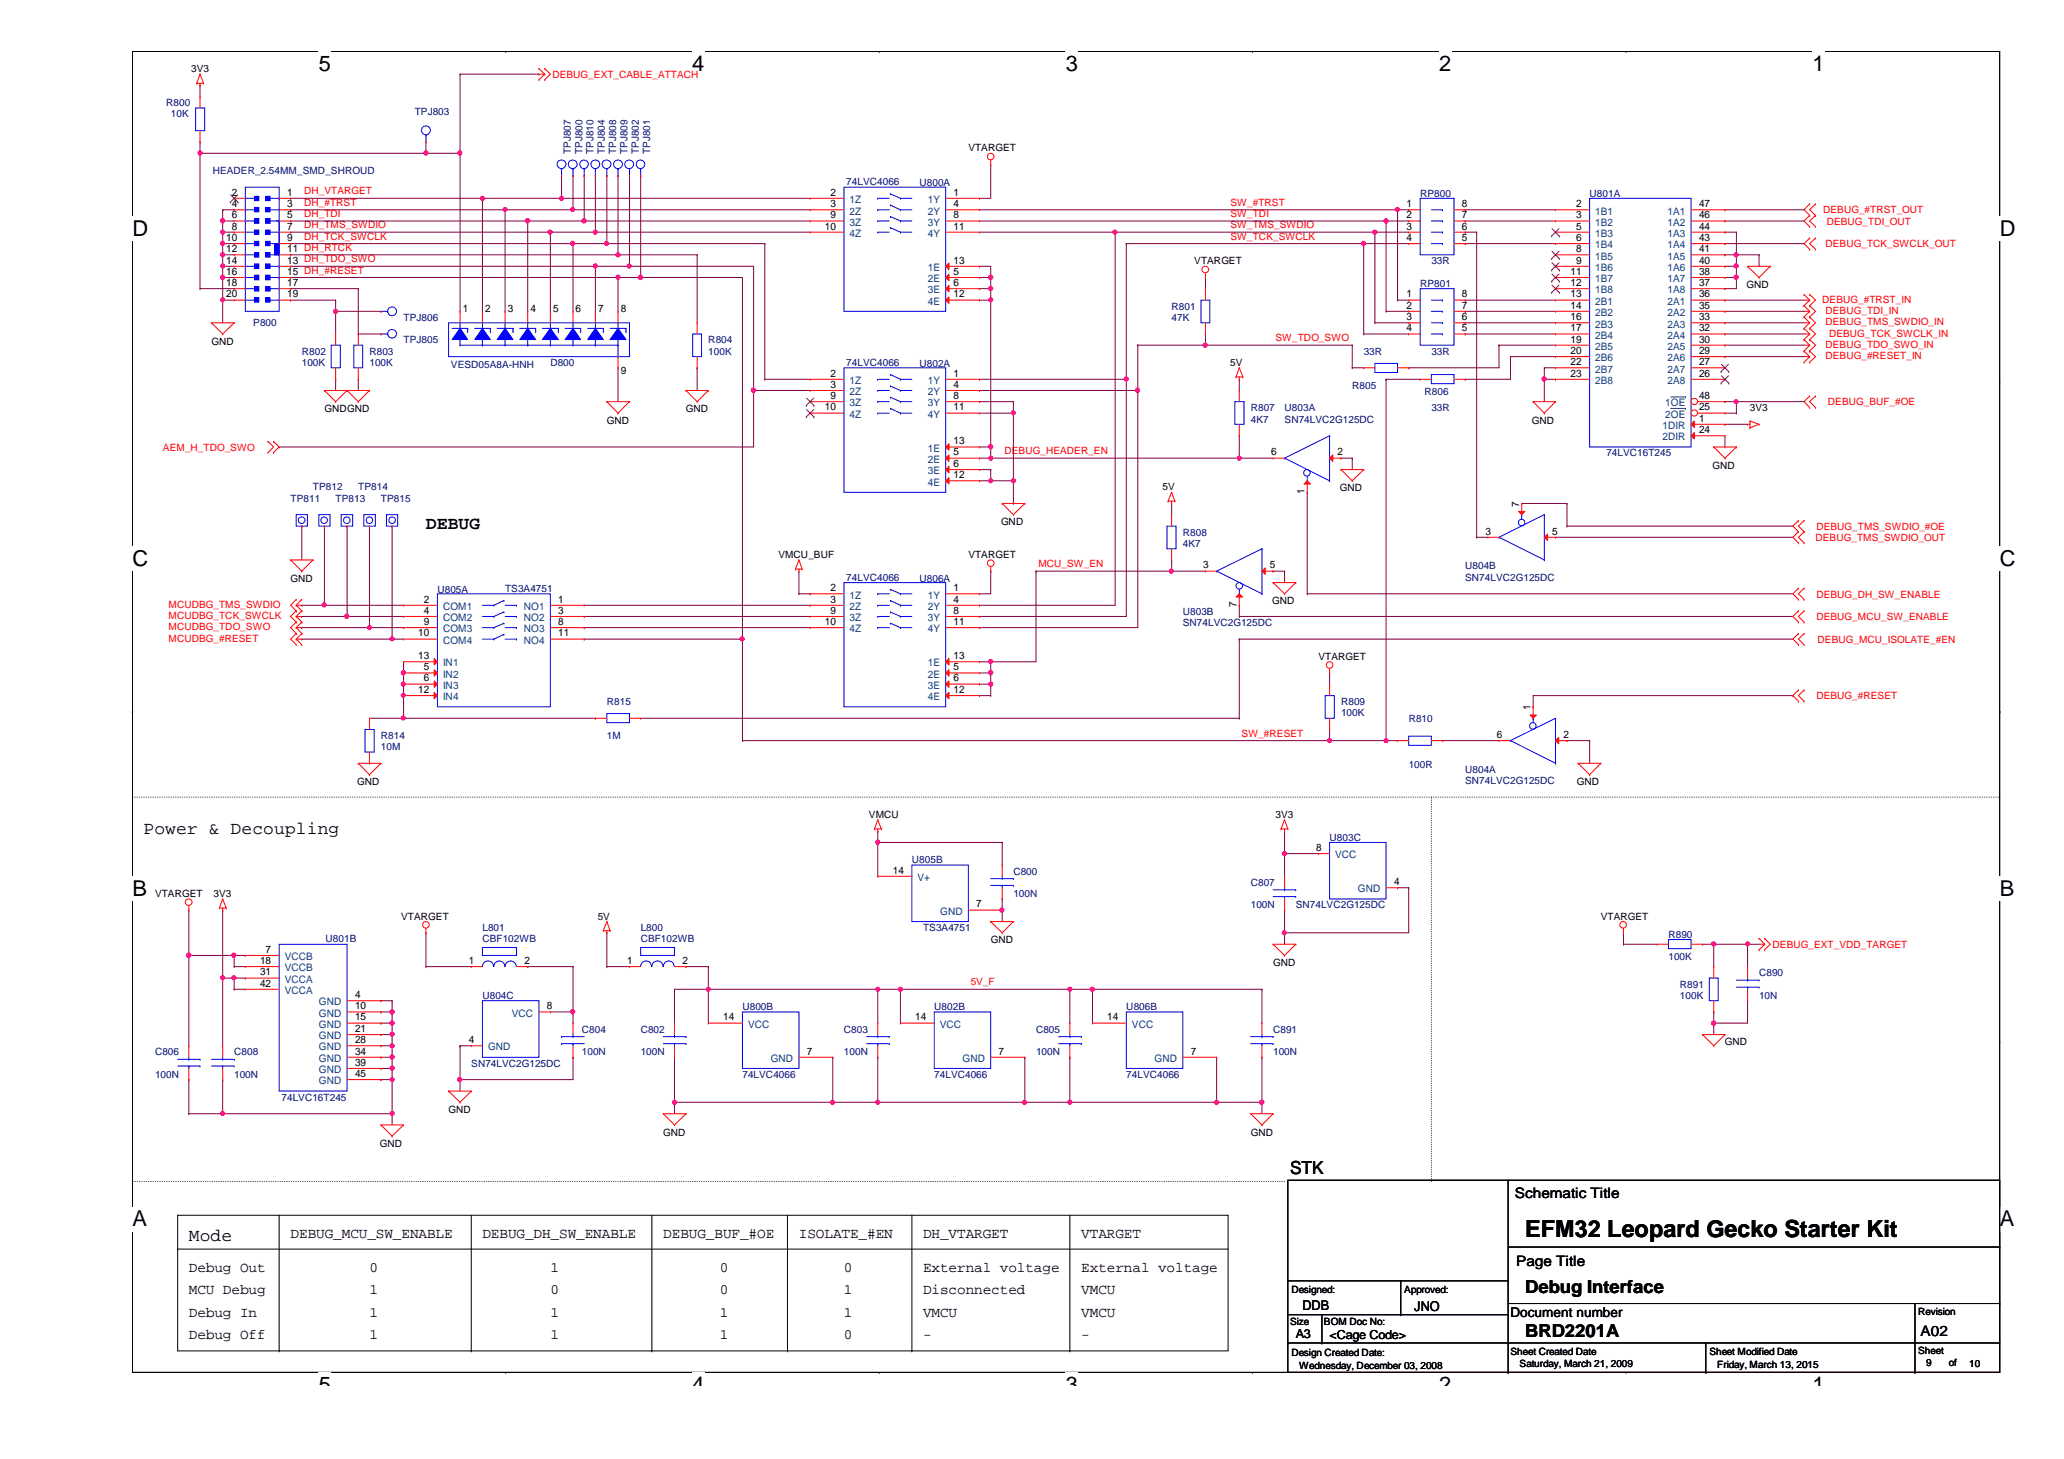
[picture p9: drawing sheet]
<svg xmlns="http://www.w3.org/2000/svg" width="297mm" height="210mm" viewBox="0 0 297 210" stroke-linecap="round" stroke-linejoin="round" font-family="sans-serif">
<defs><g id="words">
<text font-size="3.4" x="219.5" y="178">EFM32 Leopard Gecko Starter Kit</text>
<g font-size="3.1">
<text x="45.9" y="10.2">5</text>
<text x="99.6" y="10.2">4</text>
<text x="153.4" y="10.2">3</text>
<text x="207.1" y="10.2">2</text>
<text x="260.9" y="10.2">1</text>
<text x="19" y="34">D</text>
<text x="287.8" y="34">D</text>
<text x="19" y="81.4">C</text>
<text x="287.8" y="81.4">C</text>
<text x="19" y="128.9">B</text>
<text x="287.8" y="128.9">B</text>
<text x="19" y="176.4">A</text>
<text x="287.8" y="176.4">A</text>
<text x="45.9" y="200.2">5</text>
<text x="99.6" y="200.2">4</text>
<text x="153.4" y="200.2">3</text>
<text x="207.1" y="200.2">2</text>
<text x="260.9" y="200.2">1</text>
</g>
<g font-size="2.6">
<text x="61.3" y="76.2">DEBUG</text>
<text x="20.7" y="120">Power &amp; Decoupling</text>
<text x="185.7" y="168.9">STK</text>
<text x="27.2" y="178.6">Mode</text>
<text x="219.5" y="186.1">Debug Interface</text>
<text x="219.5" y="192.4">BRD2201A</text>
</g>
<g font-size="2.1">
<text x="218" y="172.4">Schematic Title</text>
<text x="41.8" y="178.1">DEBUG_MCU_SW_ENABLE</text>
<text x="69.4" y="178.1">DEBUG_DH_SW_ENABLE</text>
<text x="95.5" y="178.1">DEBUG_BUF_#OE</text>
<text x="115" y="178.1">ISOLATE_#EN</text>
<text x="132.8" y="178.1">DH_VTARGET</text>
<text x="155.6" y="178.1">VTARGET</text>
<text x="27.2" y="183">Debug Out</text>
<text x="53.2" y="183">0</text>
<text x="79.2" y="183">1</text>
<text x="103.6" y="183">0</text>
<text x="121.5" y="183">0</text>
<text x="132.8" y="183">External voltage</text>
<text x="155.6" y="183">External voltage</text>
<text x="218.2" y="182.1">Page Title</text>
<text x="27.2" y="186.2">MCU Debug</text>
<text x="27.2" y="189.4">Debug In</text>
<text x="53.2" y="189.4">1</text>
<text x="53.2" y="186.2">1</text>
<text x="79.2" y="189.4">1</text>
<text x="79.2" y="186.2">0</text>
<text x="103.6" y="186.2">0</text>
<text x="103.6" y="189.4">1</text>
<text x="121.5" y="186.2">1</text>
<text x="121.5" y="189.4">1</text>
<text x="132.8" y="186.2">Disconnected</text>
<text x="132.8" y="189.4">VMCU</text>
<text x="155.6" y="189.4">VMCU</text>
<text x="155.6" y="186.2">VMCU</text>
<text x="27.2" y="192.7">Debug Off</text>
<text x="53.2" y="192.7">1</text>
<text x="79.2" y="192.7">1</text>
<text x="103.6" y="192.7">1</text>
<text x="121.5" y="192.7">0</text>
<text x="132.8" y="192.7">-</text>
<text x="155.6" y="192.7">-</text>
<text x="276.4" y="192.2">A02</text>
</g>
<g font-size="1.9">
<text x="187.5" y="188.5">DDB</text>
<text x="203.5" y="188.6">JNO</text>
<text x="217.4" y="189.5">Document number</text>
</g>
<g font-size="1.8">
<text x="186.5" y="192.5">A3</text>
<text x="191.3" y="192.7">&lt;Cage Code&gt;</text>
</g>
<g font-size="1.5">
<text x="33.4" y="28.2">2</text>
<text x="33.4" y="29.8">4</text>
<text x="41.3" y="28.2">1</text>
<text x="41.3" y="29.8">3</text>
<text x="119.5" y="28.2">2</text>
<text x="119.5" y="29.8">3</text>
<text x="137.2" y="28.2">1</text>
<text x="137.2" y="29.8">4</text>
<text x="202.4" y="29.8">1</text>
<text x="210.4" y="29.8">8</text>
<text x="226.8" y="29.8">2</text>
<text x="244.5" y="29.8">47</text>
<text x="32.6" y="34.7">10</text>
<text x="33.4" y="33">8</text>
<text x="33.4" y="31.4">6</text>
<text x="41.3" y="31.4">5</text>
<text x="41.3" y="34.7">9</text>
<text x="41.3" y="33">7</text>
<text x="118.7" y="33">10</text>
<text x="119.5" y="31.4">9</text>
<text x="137.2" y="31.4">8</text>
<text x="137.2" y="33">11</text>
<text x="202.4" y="31.4">2</text>
<text x="202.4" y="33">3</text>
<text x="202.4" y="34.7">4</text>
<text x="210.4" y="34.7">5</text>
<text x="210.4" y="33">6</text>
<text x="210.4" y="31.4">7</text>
<text x="226.8" y="31.4">3</text>
<text x="226.8" y="33">5</text>
<text x="226.8" y="34.7">6</text>
<text x="244.5" y="31.4">46</text>
<text x="244.5" y="33">44</text>
<text x="244.5" y="34.7">43</text>
<text x="32.6" y="36.3">12</text>
<text x="32.6" y="37.9">14</text>
<text x="32.6" y="39.5">16</text>
<text x="32.6" y="41.1">18</text>
<text x="41.3" y="37.9">13 DH_TDO_SWO</text>
<text x="41.3" y="36.3">11 DH_RTCK</text>
<text x="41.3" y="39.5">15 DH_#RESET</text>
<text x="41.3" y="41.1">17</text>
<text x="137.2" y="37.9">13</text>
<text x="137.2" y="39.5">5</text>
<text x="137.2" y="41.1">6</text>
<text x="226" y="39.5">11</text>
<text x="226" y="41.1">12</text>
<text x="226.8" y="36.3">8</text>
<text x="226.8" y="37.9">9</text>
<text x="244.5" y="36.3">41</text>
<text x="244.5" y="37.9">40</text>
<text x="244.5" y="39.5">38</text>
<text x="244.5" y="41.1">37</text>
<text x="32.6" y="42.8">20</text>
<text x="41.3" y="42.8">19</text>
<text x="66.6" y="45">1</text>
<text x="69.8" y="45">2</text>
<text x="73.1" y="45">3</text>
<text x="76.3" y="45">4</text>
<text x="79.6" y="45">5</text>
<text x="82.8" y="45">6</text>
<text x="86.1" y="45">7</text>
<text x="89.3" y="45">8</text>
<text x="137.2" y="42.8">12</text>
<text x="202.4" y="42.8">1</text>
<text x="202.4" y="44.4">2</text>
<text x="202.4" y="46.1">3</text>
<text x="202.4" y="47.7">4</text>
<text x="210.4" y="47.7">5</text>
<text x="210.4" y="46.1">6</text>
<text x="210.4" y="44.4">7</text>
<text x="210.4" y="42.8">8</text>
<text x="226" y="42.8">13</text>
<text x="226" y="44.4">14</text>
<text x="226" y="46.1">16</text>
<text x="226" y="47.7">17</text>
<text x="244.5" y="42.8">36</text>
<text x="244.5" y="44.4">35</text>
<text x="244.5" y="46.1">33</text>
<text x="244.5" y="47.7">32</text>
<text x="89.3" y="53.8">9</text>
<text x="226" y="49.3">19</text>
<text x="226" y="50.9">20</text>
<text x="226" y="52.5">22</text>
<text x="244.5" y="49.3">30</text>
<text x="244.5" y="50.9">29</text>
<text x="244.5" y="52.5">27</text>
<text x="118.7" y="59.1">10</text>
<text x="119.5" y="54.2">2</text>
<text x="119.5" y="55.8">3</text>
<text x="119.5" y="57.4">9</text>
<text x="137.2" y="54.2">1</text>
<text x="137.2" y="55.8">4</text>
<text x="137.2" y="57.4">8</text>
<text x="137.2" y="59.1">11</text>
<text x="226" y="54.2">23</text>
<text x="244.5" y="54.2">26</text>
<text x="244.5" y="57.4">48</text>
<text x="244.5" y="59.1">25</text>
<text x="137.2" y="63.9">13</text>
<text x="137.2" y="65.5">5</text>
<text x="182.9" y="65.5">6</text>
<text x="192.5" y="65.5">2</text>
<text x="244.5" y="60.7">1</text>
<text x="244.5" y="62.3">24</text>
<text x="137.2" y="67.2">6</text>
<text x="137.2" y="68.8">12</text>
<text x="187.7" y="71.1" transform="rotate(-90 187.7 71.1)">1</text>
<text x="213.8" y="76.9">3</text>
<text x="218.6" y="72.9" transform="rotate(-90 218.6 72.9)">7</text>
<text x="223.4" y="76.9">5</text>
<text x="173.1" y="81.8">3</text>
<text x="182.8" y="81.8">5</text>
<text x="61" y="86.7">2</text>
<text x="61" y="88.3">4</text>
<text x="61" y="89.9">9</text>
<text x="80.3" y="88.3">3</text>
<text x="80.3" y="89.9">8</text>
<text x="80.3" y="86.7">1</text>
<text x="118.7" y="89.9">10</text>
<text x="119.5" y="85">2</text>
<text x="119.5" y="86.7">3</text>
<text x="119.5" y="88.3">9</text>
<text x="137.2" y="85">1</text>
<text x="137.2" y="86.7">4</text>
<text x="137.2" y="88.3">8</text>
<text x="137.2" y="89.9">11</text>
<text x="178" y="87.4" transform="rotate(-90 178 87.4)">7</text>
<text x="60.2" y="91.6">10</text>
<text x="60.2" y="94.8">13</text>
<text x="80.3" y="91.6">11</text>
<text x="137.2" y="94.8">13</text>
<text x="60.2" y="99.7">12</text>
<text x="61" y="96.4">5</text>
<text x="61" y="98">6</text>
<text x="137.2" y="96.4">5</text>
<text x="137.2" y="98">6</text>
<text x="137.2" y="99.7">12</text>
<text x="215.4" y="106.2">6</text>
<text x="220.3" y="102.2" transform="rotate(-90 220.3 102.2)">1</text>
<text x="225" y="106.2">2</text>
<text x="128.5" y="125.7">14</text>
<text x="189.4" y="122.4">8</text>
<text x="140.5" y="130.6">7</text>
<text x="200.6" y="127.3">4</text>
<text x="38.2" y="137.1">7</text>
<text x="37.4" y="140.3">31</text>
<text x="37.4" y="141.9">42</text>
<text x="37.4" y="138.7">18</text>
<text x="51.1" y="143.6">4</text>
<text x="67.5" y="138.7">1</text>
<text x="75.5" y="138.7">2</text>
<text x="90.3" y="138.7">1</text>
<text x="98.2" y="138.7">2</text>
<text x="51.1" y="146.8">15</text>
<text x="51.1" y="148.5">21</text>
<text x="51.1" y="145.2">10</text>
<text x="78.7" y="145.2">8</text>
<text x="104.1" y="146.8">14</text>
<text x="131.7" y="146.8">14</text>
<text x="159.3" y="146.8">14</text>
<text x="51.1" y="150.1">28</text>
<text x="51.1" y="151.7">34</text>
<text x="51.1" y="154.9">45</text>
<text x="51.1" y="153.3">39</text>
<text x="67.5" y="150.1">4</text>
<text x="116.1" y="151.7">7</text>
<text x="143.7" y="151.7">7</text>
<text x="171.4" y="151.7">7</text>
</g>
<g font-size="1.5" fill="#004080">
<text x="122.3" y="29.2">1Z</text>
<text x="133.5" y="29.2">1Y</text>
<text x="122.3" y="30.9">2Z</text>
<text x="122.3" y="32.5">3Z</text>
<text x="122.3" y="34.1">4Z</text>
<text x="133.5" y="30.9">2Y</text>
<text x="133.5" y="32.5">3Y</text>
<text x="133.5" y="34.1">4Y</text>
<text x="229.6" y="30.9">1B1</text>
<text x="229.6" y="32.5">1B2</text>
<text x="229.6" y="34.1">1B3</text>
<text x="229.6" y="35.7">1B4</text>
<text x="240" y="30.9">1A1</text>
<text x="240" y="32.5">1A2</text>
<text x="240" y="34.1">1A3</text>
<text x="240" y="35.7">1A4</text>
<text x="133.5" y="39">1E</text>
<text x="133.5" y="40.6">2E</text>
<text x="229.6" y="37.3">1B5</text>
<text x="229.6" y="39">1B6</text>
<text x="229.6" y="40.6">1B7</text>
<text x="240" y="37.3">1A5</text>
<text x="240" y="39">1A6</text>
<text x="240" y="40.6">1A7</text>
<text x="133.5" y="42.2">3E</text>
<text x="133.5" y="43.9">4E</text>
<text x="229.6" y="42.2">1B8</text>
<text x="229.6" y="43.9">2B1</text>
<text x="229.6" y="45.5">2B2</text>
<text x="229.6" y="47.1">2B3</text>
<text x="240" y="42.2">1A8</text>
<text x="240" y="43.9">2A1</text>
<text x="240" y="45.5">2A2</text>
<text x="240" y="47.1">2A3</text>
<text x="229.6" y="48.7">2B4</text>
<text x="229.6" y="50.3">2B5</text>
<text x="229.6" y="52">2B6</text>
<text x="229.6" y="53.6">2B7</text>
<text x="240" y="48.7">2A4</text>
<text x="240" y="50.3">2A5</text>
<text x="240" y="52">2A6</text>
<text x="240" y="53.6">2A7</text>
<text x="122.3" y="55.2">1Z</text>
<text x="122.3" y="56.9">2Z</text>
<text x="122.3" y="58.5">3Z</text>
<text x="133.5" y="55.2">1Y</text>
<text x="133.5" y="56.9">2Y</text>
<text x="133.5" y="58.5">3Y</text>
<text x="229.6" y="55.2">2B8</text>
<text x="239.6" y="58.5">1OE</text>
<text x="240" y="55.2">2A8</text>
<text x="122.3" y="60.1">4Z</text>
<text x="133.5" y="65">1E</text>
<text x="133.5" y="60.1">4Y</text>
<text x="239.3" y="61.7">1DIR</text>
<text x="239.3" y="63.4">2DIR</text>
<text x="239.6" y="60.1">2OE</text>
<text x="133.5" y="66.6">2E</text>
<text x="133.5" y="68.2">3E</text>
<text x="133.5" y="69.8">4E</text>
<text x="63.8" y="87.8">COM1</text>
<text x="63.8" y="89.4">COM2</text>
<text x="75.4" y="89.4">NO2</text>
<text x="75.4" y="87.8">NO1</text>
<text x="122.3" y="86.1">1Z</text>
<text x="122.3" y="87.8">2Z</text>
<text x="122.3" y="89.4">3Z</text>
<text x="133.5" y="86.1">1Y</text>
<text x="133.5" y="87.8">2Y</text>
<text x="133.5" y="89.4">3Y</text>
<text x="63.8" y="91">COM3</text>
<text x="63.8" y="92.6">COM4</text>
<text x="63.8" y="95.9">IN1</text>
<text x="75.4" y="91">NO3</text>
<text x="75.4" y="92.6">NO4</text>
<text x="122.3" y="91">4Z</text>
<text x="133.5" y="95.9">1E</text>
<text x="133.5" y="91">4Y</text>
<text x="63.8" y="97.5">IN2</text>
<text x="63.8" y="99.1">IN3</text>
<text x="63.8" y="100.8">IN4</text>
<text x="133.5" y="97.5">2E</text>
<text x="133.5" y="99.1">3E</text>
<text x="133.5" y="100.8">4E</text>
<text x="192.2" y="123.5">VCC</text>
<text x="132" y="126.7">V+</text>
<text x="135.3" y="131.6">GND</text>
<text x="195.4" y="128.4">GND</text>
<text x="41" y="141.4">VCCA</text>
<text x="41" y="143">VCCA</text>
<text x="41" y="139.7">VCCB</text>
<text x="41" y="138.1">VCCB</text>
<text x="45.9" y="147.9">GND</text>
<text x="45.9" y="149.5">GND</text>
<text x="45.9" y="146.3">GND</text>
<text x="45.9" y="144.7">GND</text>
<text x="73.7" y="146.3">VCC</text>
<text x="107.7" y="147.9">VCC</text>
<text x="135.3" y="147.9">VCC</text>
<text x="162.9" y="147.9">VCC</text>
<text x="45.9" y="151.1">GND</text>
<text x="45.9" y="152.8">GND</text>
<text x="45.9" y="156">GND</text>
<text x="45.9" y="154.4">GND</text>
<text x="70.2" y="151.1">GND</text>
<text x="110.9" y="152.8">GND</text>
<text x="138.5" y="152.8">GND</text>
<text x="166.2" y="152.8">GND</text>
</g>
<g font-size="1.4">
<text x="27.5" y="10.4">3V3</text>
<text x="139.4" y="21.8">VTARGET</text>
<text x="171.9" y="38">VTARGET</text>
<text x="251.3" y="41.4">GND</text>
<text x="30.4" y="49.6">GND</text>
<text x="177" y="52.7">5V</text>
<text x="46.7" y="59.3">GNDGND</text>
<text x="98.7" y="59.3">GND</text>
<text x="251.8" y="59.1">3V3</text>
<text x="87.3" y="61">GND</text>
<text x="220.5" y="61">GND</text>
<text x="167.3" y="70.5">5V</text>
<text x="192.8" y="70.7">GND</text>
<text x="246.5" y="67.4">GND</text>
<text x="144.1" y="75.6">GND</text>
<text x="41.8" y="83.7">GND</text>
<text x="112" y="80.3">VMCU_BUF</text>
<text x="139.4" y="80.3">VTARGET</text>
<text x="183.1" y="87">GND</text>
<text x="189.7" y="94.9">VTARGET</text>
<text x="51.4" y="112.9">GND</text>
<text x="226.9" y="112.9">GND</text>
<text x="125.1" y="117.7">VMCU</text>
<text x="183.6" y="117.7">3V3</text>
<text x="22.3" y="129.1">VTARGET</text>
<text x="30.7" y="129.1">3V3</text>
<text x="57.7" y="132.3">VTARGET</text>
<text x="86" y="132.3">5V</text>
<text x="142.6" y="135.7">GND</text>
<text x="230.4" y="132.3">VTARGET</text>
<text x="183.2" y="139">GND</text>
<text x="248.2" y="150.4">GND</text>
<text x="64.6" y="160.1">GND</text>
<text x="54.7" y="165">GND</text>
<text x="95.5" y="163.4">GND</text>
<text x="180" y="163.4">GND</text>
<text x="185.8" y="186">Designed:</text>
<text x="202.1" y="186">Approved:</text>
<text x="185.7" y="190.7">Size</text>
<text x="190.5" y="190.7">BOM Doc No:</text>
<text x="276.1" y="189.2">Revision</text>
<text x="185.8" y="195.1">Design Created Date:</text>
<text x="187" y="197">Wednesday, December 03, 2008</text>
<text x="217.4" y="194.9">Sheet Created Date</text>
<text x="218.7" y="196.7">Saturday, March 21, 2009</text>
<text x="246" y="194.9">Sheet Modified Date</text>
<text x="247.1" y="196.8">Friday, March 13, 2015</text>
<text x="276.1" y="194.7">Sheet</text>
<text x="277.2" y="196.5">9</text>
<text x="280.5" y="196.5">of</text>
<text x="283.4" y="196.7">10</text>
</g>
<g font-size="1.4" fill="#f00">
<text x="79.5" y="11.2">DEBUG_EXT_CABLE_ATTACH</text>
<text x="43.8" y="29.6">DH_#TRST</text>
<text x="43.8" y="28">DH_VTARGET</text>
<text x="177.1" y="29.6">SW_#TRST</text>
<text x="43.8" y="34.5">DH_TCK_SWCLK</text>
<text x="43.8" y="32.9">DH_TMS_SWDIO</text>
<text x="43.8" y="31.2">DH_TDI</text>
<text x="177.1" y="34.5">SW_TCK_SWCLK</text>
<text x="177.1" y="32.9">SW_TMS_SWDIO</text>
<text x="177.1" y="31.2">SW_TDI</text>
<text x="262.4" y="30.7">DEBUG_#TRST_OUT</text>
<text x="262.7" y="35.6">DEBUG_TCK_SWCLK_OUT</text>
<text x="262.9" y="32.3">DEBUG_TDI_OUT</text>
<text x="262.3" y="43.6">DEBUG_#TRST_IN</text>
<text x="262.7" y="45.2">DEBUG_TDI_IN</text>
<text x="262.7" y="46.8">DEBUG_TMS_SWDIO_IN</text>
<text x="183.6" y="49.1">SW_TDO_SWO</text>
<text x="262.7" y="50">DEBUG_TDO_SWO_IN</text>
<text x="262.7" y="51.7">DEBUG_#RESET_IN</text>
<text x="263.2" y="48.4">DEBUG_TCK_SWCLK_IN</text>
<text x="263.1" y="58.3">DEBUG_BUF_#OE</text>
<text x="23.5" y="64.9">AEM_H_TDO_SWO</text>
<text x="144.6" y="65.4">DEBUG_HEADER_EN</text>
<text x="261.3" y="77.9">DEBUG_TMS_SWDIO_OUT</text>
<text x="261.4" y="76.2">DEBUG_TMS_SWDIO_#OE</text>
<text x="149.4" y="81.6">MCU_SW_EN</text>
<text x="24.3" y="89.1">MCUDBG_TCK_SWCLK</text>
<text x="24.3" y="87.5">MCUDBG_TMS_SWDIO</text>
<text x="261.4" y="89.2">DEBUG_MCU_SW_ENABLE</text>
<text x="261.4" y="86">DEBUG_DH_SW_ENABLE</text>
<text x="24.3" y="90.7">MCUDBG_TDO_SWO</text>
<text x="24.3" y="92.3">MCUDBG_#RESET</text>
<text x="261.6" y="92.5">DEBUG_MCU_ISOLATE_#EN</text>
<text x="261.4" y="100.6">DEBUG_#RESET</text>
<text x="178.7" y="106">SW_#RESET</text>
<text x="255.1" y="136.4">DEBUG_EXT_VDD_TARGET</text>
<text x="139.7" y="141.8">5V_F</text>
</g>
<g font-size="1.4" fill="#000080">
<text x="23.9" y="15.3">R800</text>
<text x="24.6" y="16.9">10K</text>
<text x="59.7" y="16.6">TPJ803</text>
<text x="82.2" y="22.2" transform="rotate(-90 82.2 22.2)">TPJ807</text>
<text x="83.8" y="22.2" transform="rotate(-90 83.8 22.2)">TPJ800</text>
<text x="85.4" y="22.2" transform="rotate(-90 85.4 22.2)">TPJ810</text>
<text x="87" y="22.2" transform="rotate(-90 87 22.2)">TPJ804</text>
<text x="88.7" y="22.2" transform="rotate(-90 88.7 22.2)">TPJ808</text>
<text x="90.3" y="22.2" transform="rotate(-90 90.3 22.2)">TPJ809</text>
<text x="91.9" y="22.2" transform="rotate(-90 91.9 22.2)">TPJ802</text>
<text x="93.6" y="22.2" transform="rotate(-90 93.6 22.2)">TPJ801</text>
<text x="30.6" y="25">HEADER_2.54MM_SMD_SHROUD</text>
<text x="121.8" y="26.6">74LVC4066</text>
<text x="132.3" y="26.8">U800A</text>
<text x="204.4" y="28.3">RP800</text>
<text x="228.8" y="28.3">U801A</text>
<text x="204.4" y="41.3">RP801</text>
<text x="206" y="38">33R</text>
<text x="36.4" y="46.9">P800</text>
<text x="58.1" y="46.1">TPJ806</text>
<text x="168.6" y="44.5">R801</text>
<text x="168.6" y="46.1">47K</text>
<text x="43.4" y="51">R802</text>
<text x="43.4" y="52.7">100K</text>
<text x="53.2" y="51">R803</text>
<text x="53.2" y="52.7">100K</text>
<text x="58.1" y="49.4">TPJ805</text>
<text x="64.9" y="53">VESD05A8A-HNH</text>
<text x="79.2" y="52.7">D800</text>
<text x="101.9" y="49.4">R804</text>
<text x="101.9" y="51">100K</text>
<text x="121.8" y="52.7">74LVC4066</text>
<text x="132.3" y="52.8">U802A</text>
<text x="196.3" y="51">33R</text>
<text x="206" y="51">33R</text>
<text x="180" y="59.1">R807</text>
<text x="184.9" y="59.1">U803A</text>
<text x="194.6" y="55.9">R805</text>
<text x="205" y="56.9">R806</text>
<text x="206" y="59.1">33R</text>
<text x="180" y="60.8">4K7</text>
<text x="184.9" y="60.8">SN74LVC2G125DC</text>
<text x="231.2" y="65.7">74LVC16T245</text>
<text x="45" y="70.5">TP812</text>
<text x="51.6" y="70.5">TP814</text>
<text x="41.8" y="72.2">TP811</text>
<text x="48.3" y="72.2">TP813</text>
<text x="54.8" y="72.2">TP815</text>
<text x="170.2" y="77">R808</text>
<text x="121.8" y="83.5">74LVC4066</text>
<text x="132.3" y="83.7">U806A</text>
<text x="170.2" y="78.7">4K7</text>
<text x="210.9" y="81.9">U804B</text>
<text x="210.9" y="83.5">SN74LVC2G125DC</text>
<text x="62.9" y="85.3">U805A</text>
<text x="72.7" y="85.2">TS3A4751</text>
<text x="170.2" y="88.4">U803B</text>
<text x="170.2" y="90">SN74LVC2G125DC</text>
<text x="87.3" y="101.4">R815</text>
<text x="193" y="101.4">R809</text>
<text x="54.8" y="106.3">R814</text>
<text x="54.8" y="107.9">10M</text>
<text x="87.3" y="106.3">1M</text>
<text x="193" y="103">100K</text>
<text x="202.7" y="103.8">R810</text>
<text x="202.7" y="110.5">100R</text>
<text x="210.9" y="111.2">U804A</text>
<text x="210.9" y="112.8">SN74LVC2G125DC</text>
<text x="131.2" y="124.2">U805B</text>
<text x="145.8" y="125.8">C800</text>
<text x="191.3" y="120.9">U803C</text>
<text x="145.8" y="129.1">100N</text>
<text x="180" y="127.4">C807</text>
<text x="180" y="130.7">100N</text>
<text x="186.5" y="130.7">SN74LVC2G125DC</text>
<text x="46.9" y="135.6">U801B</text>
<text x="69.4" y="133.9">L801</text>
<text x="69.4" y="135.6">CBF102WB</text>
<text x="92.2" y="133.9">L800</text>
<text x="92.2" y="135.6">CBF102WB</text>
<text x="132.8" y="133.9">TS3A4751</text>
<text x="240.1" y="134.9">R890</text>
<text x="69.4" y="143.7">U804C</text>
<text x="240.1" y="138.2">100K</text>
<text x="241.8" y="142.1">R891</text>
<text x="241.8" y="143.7">100K</text>
<text x="253.2" y="140.4">C890</text>
<text x="253.2" y="143.7">10N</text>
<text x="83.7" y="148.5">C804</text>
<text x="92.2" y="148.5">C802</text>
<text x="106.8" y="145.3">U800B</text>
<text x="121.5" y="148.5">C803</text>
<text x="134.5" y="145.3">U802B</text>
<text x="149.1" y="148.5">C805</text>
<text x="162.1" y="145.3">U806B</text>
<text x="183.2" y="148.5">C891</text>
<text x="22.3" y="151.8">C806</text>
<text x="22.3" y="155.1">100N</text>
<text x="33.7" y="151.8">C808</text>
<text x="33.7" y="155.1">100N</text>
<text x="67.8" y="153.5">SN74LVC2G125DC</text>
<text x="83.7" y="151.8">100N</text>
<text x="92.2" y="151.8">100N</text>
<text x="106.8" y="155.1">74LVC4066</text>
<text x="121.5" y="151.8">100N</text>
<text x="134.5" y="155.1">74LVC4066</text>
<text x="149.1" y="151.8">100N</text>
<text x="162.1" y="155.1">74LVC4066</text>
<text x="183.2" y="151.8">100N</text>
<text x="40.5" y="158.3">74LVC16T245</text>
</g>
</g></defs>
<path d="M19.1 7.4h268.7v190h-268.7z" fill="none" stroke="#000" stroke-width=".14"/>
<g fill="#fff">
<path d="M45.9 7.4h1.7v3.5h-1.7z"/>
<path d="M45.9 197.4h1.7v2h-1.7z"/>
</g>
<path d="M72.8 7.4h.1M72.8 197.4h.1" fill="none" stroke="#000" stroke-width=".14"/>
<g fill="#fff">
<path d="M99.6 7.4h1.7v3.5h-1.7z"/>
<path d="M99.6 197.4h1.7v2h-1.7z"/>
</g>
<path d="M126.5 7.4h.1M126.5 197.4h.1" fill="none" stroke="#000" stroke-width=".14"/>
<g fill="#fff">
<path d="M153.4 7.4h1.7v3.5h-1.7z"/>
<path d="M153.4 197.4h1.7v2h-1.7z"/>
</g>
<path d="M180.3 7.4h.1M180.3 197.4h.1" fill="none" stroke="#000" stroke-width=".14"/>
<g fill="#fff">
<path d="M207.1 7.4h1.7v3.5h-1.7z"/>
<path d="M207.1 197.4h1.7v2h-1.7z"/>
</g>
<path d="M234 7.4h.1M234 197.4h.1" fill="none" stroke="#000" stroke-width=".14"/>
<g fill="#fff">
<path d="M260.9 7.4h1.7v3.5h-1.7z"/>
<path d="M260.9 197.4h1.7v2h-1.7z"/>
<path d="M19.1 31.2h2.2v3.4h-2.2z"/>
<path d="M287.8 31.2h2.2v3.4h-2.2z"/>
<path d="M19.1 78.7h2.2v3.4h-2.2z"/>
<path d="M287.8 78.7h2.2v3.4h-2.2z"/>
</g>
<path d="M19.1 54.9h.1M287.8 54.9h.1" fill="none" stroke="#000" stroke-width=".14"/>
<g fill="#fff">
<path d="M19.1 126.2h2v3.4h-2z"/>
<path d="M287.8 126.2h2.1v3.4h-2.1z"/>
</g>
<path d="M19.1 102.4h.1M287.8 102.4h.1" fill="none" stroke="#000" stroke-width=".14"/>
<g fill="#fff">
<path d="M19.1 173.7h2v3.4h-2z"/>
<path d="M287.8 173.7h2.1v3.4h-2.1z"/>
</g>
<g fill="none" stroke="#000" stroke-width=".14">
<path d="M19.1 149.9h.1M287.8 149.9h.1M25.6 174.8h151.1v19.6h-151.1zM25.6 179.7h.1M25.6 179.7h151.1M40.2 174.8v19.6M67.8 174.8v19.6M93.8 174.8v19.6M113.3 174.8v19.6M131.2 174.8v19.6M154 174.8v19.6M40.2 194.4h.1"/>
<path d="M67.8 194.4h.1M93.8 194.4h.1M113.3 194.4h.1M131.2 194.4h.1M154 194.4h.1"/>
</g>
<path d="M19.1 114.7h268.7M206 114.7v55.3M287.8 114.7h.1M19.1 170h.1M184.9 170h-165.8M206 170h.1" fill="none" stroke="#000" stroke-width=".14" stroke-dasharray="0 .3"/>
<path d="M32 30.2h.1M32 30.2h1.7M32 30.2v1.6" fill="none" stroke="#800040" stroke-width=".14"/>
<circle cx="32" cy="31.8" r=".31" fill="#f0f"/>
<circle cx="32" cy="31.8" r=".31" fill="none" stroke="#f0f" stroke-width=".14"/>
<path d="M32 39.9h.1M32 38.3h.1M32 38.3v1.6M32 39.9h1.7M32 38.3h1.7M32 43.2h.1M32 43.2h1.7M32 43.2v3.2" fill="none" stroke="#800040" stroke-width=".14"/>
<circle cx="32" cy="38.3" r=".3" fill="#f0f"/>
<circle cx="32" cy="38.3" r=".3" fill="none" stroke="#f0f" stroke-width=".14"/>
<path d="M32 36.7h.1M32 36.7h1.7" fill="none" stroke="#800040" stroke-width=".14"/>
<circle cx="32" cy="36.7" r=".3" fill="#f0f"/>
<circle cx="32" cy="36.7" r=".3" fill="none" stroke="#f0f" stroke-width=".14"/>
<path d="M32 36.7h.1M32 35.1h.1M32 33.4h.1M32 35.1v3.2M32 35.1h1.7M32 33.4h1.7" fill="none" stroke="#800040" stroke-width=".14"/>
<circle cx="32" cy="33.4" r=".3" fill="#f0f"/>
<circle cx="32" cy="33.4" r=".3" fill="none" stroke="#f0f" stroke-width=".14"/>
<path d="M32 33.4h.1M32 33.4v1.7" fill="none" stroke="#800040" stroke-width=".14"/>
<circle cx="32" cy="35" r=".3" fill="#f0f"/>
<circle cx="32" cy="35" r=".3" fill="none" stroke="#f0f" stroke-width=".14"/>
<g fill="none" stroke="#800040" stroke-width=".14">
<path d="M32 31.8h.1M32 39.9h.1M32 31.8h1.7M32 31.8v1.6M32 39.9v3.3M201.1 30.2h.1M201.1 30.2h1.6M41.8 43.2h.1M41.8 41.5h.1M41.8 43.2h6.5M41.8 41.5h9.8M48.3 44.8h.1"/>
<path d="M48.3 54.6h.1M48.3 44.8v3.2M48.3 54.6v1.6M51.6 41.5h.1M51.6 54.6h.1M51.6 41.5v6.5M51.6 54.6v1.6"/>
</g>
<circle cx="32" cy="43.1" r=".3" fill="#f0f"/>
<circle cx="32" cy="43.1" r=".3" fill="none" stroke="#f0f" stroke-width=".14"/>
<circle cx="32" cy="39.9" r=".31" fill="#f0f"/>
<circle cx="32" cy="39.9" r=".31" fill="none" stroke="#f0f" stroke-width=".14"/>
<g fill="none" stroke="#800040" stroke-width=".14">
<path d="M28.8 12.3h.1M28.8 12.3v1.6M28.8 22.1h.1M28.8 22.1v19.4M100.3 36.7h.1M100.3 36.7v9.7M196.3 35.1h.1M196.3 35.1h6.4M199.5 31.8h.1M199.5 31.8h3.2M210.9 30.2h.1M210.9 31.8h.1"/>
<path d="M210.9 35.1h.1M210.9 31.8h13M210.9 35.1h13M210.9 30.2h13M248.2 31.8h.1M248.2 35.1h.1M248.2 30.2h.1M248.2 31.8h11.4M248.2 35.1h11.4M248.2 30.2h11.4M28.8 41.5h.1M28.8 41.5h4.9"/>
<path d="M199.5 106.6h.1M199.5 106.6h1.6"/>
</g>
<circle cx="28.8" cy="22" r=".3" fill="#f0f"/>
<circle cx="28.8" cy="22" r=".3" fill="none" stroke="#f0f" stroke-width=".14"/>
<g fill="none" stroke="#800040" stroke-width=".14">
<path d="M162.1 35.1h.1M162.1 35.1h34.2M196.3 35.1h.1M196.3 35.1v12.9M197.9 33.4h.1M197.9 33.4h4.8M197.9 33.4v13M199.5 31.8h.1M199.5 31.8v13M201.1 30.2h.1M201.1 30.2v13M210.9 43.2h.1"/>
<path d="M210.9 44.8h.1M210.9 46.4h.1M210.9 48h.1M210.9 43.2h13M210.9 44.8h13M210.9 46.4h13M210.9 48h13M248.2 43.2h.1M248.2 44.8h.1M248.2 46.4h.1M248.2 48h.1M248.2 43.2h11.4"/>
<path d="M248.2 44.8h11.4M248.2 46.4h11.4M248.2 48h11.4M219 72.4h.1M219 72.4h6.5M223.9 77.3h.1M223.9 77.3h34.1M225.5 72.4h.1M225.5 75.7h.1M225.5 72.4v3.3M225.5 75.7h32.5"/>
</g>
<circle cx="196.2" cy="35" r=".3" fill="#f0f"/>
<circle cx="196.2" cy="35" r=".3" fill="none" stroke="#f0f" stroke-width=".14"/>
<path d="M248.2 33.4h.1M248.2 38.3h.1M248.2 39.9h.1M248.2 33.4h1.7M248.2 38.3h1.7M249.9 36.7h.1M249.9 38.3h.1M249.9 36.7v3.2h-1.7M249.9 36.7h3.3" fill="none" stroke="#800040" stroke-width=".14"/>
<circle cx="249.8" cy="39.9" r=".31" fill="#f0f"/>
<circle cx="249.8" cy="39.9" r=".31" fill="none" stroke="#f0f" stroke-width=".14"/>
<circle cx="249.9" cy="38.3" r=".3" fill="#f0f"/>
<circle cx="249.9" cy="38.3" r=".3" fill="none" stroke="#f0f" stroke-width=".14"/>
<path d="M249.9 39.9h.1M249.9 39.9v1.6h-1.7M253.2 36.7h.1M253.2 36.7v1.6M222.3 54.6h.1M222.3 54.6v3.2M248.2 41.5h.1" fill="none" stroke="#800040" stroke-width=".14"/>
<circle cx="222.2" cy="54.5" r=".31" fill="#f0f"/>
<circle cx="222.2" cy="54.5" r=".31" fill="none" stroke="#f0f" stroke-width=".14"/>
<path d="M160.5 33.4h.1M160.5 33.4h37.4" fill="none" stroke="#800040" stroke-width=".14"/>
<circle cx="197.9" cy="33.4" r=".31" fill="#f0f"/>
<circle cx="197.9" cy="33.4" r=".31" fill="none" stroke="#f0f" stroke-width=".14"/>
<path d="M248.2 36.7h.1M249.9 33.4h.1M249.9 33.4v3.3h-1.7M220.6 100.1h37.4M258 100.1h.1" fill="none" stroke="#800040" stroke-width=".14"/>
<circle cx="249.9" cy="36.7" r=".3" fill="#f0f"/>
<circle cx="249.9" cy="36.7" r=".3" fill="none" stroke="#f0f" stroke-width=".14"/>
<g fill="none" stroke="#800040" stroke-width=".14">
<path d="M28.8 20.4h.1M28.8 20.4v1.7M92.2 39.9h.1M92.2 39.9h14.6M108.5 38.3v17.9M110.1 35.1h.1M110.1 35.1v19.5M173.5 39.9h.1M173.5 39.9v1.6M210.9 33.4h.1M210.9 33.4h1.6M212.5 33.4h.1"/>
<path d="M212.5 33.4v43.9M108.5 56.2h.1M110.1 54.6h.1M110.1 54.6h6.5M162.1 54.6h.1M162.1 54.6v34.1M163.7 56.2h.1M163.7 56.2v34.1M173.5 48h.1M173.5 48v1.7M194.6 49.7h.1M194.6 49.7v3.2"/>
<path d="M248.2 49.7h.1M248.2 51.3h.1M248.2 49.7h11.4M248.2 51.3h11.4M212.5 77.3h.1M212.5 77.3h1.6M84.1 88.7h.1M84.1 90.3h.1M84.1 91.9h.1M84.1 88.7h32.5M84.1 90.3h32.5M84.1 91.9h22.7"/>
<path d="M225.5 106.6h.1M225.5 106.6h3.3M228.8 106.6h.1M228.8 106.6v3.2"/>
</g>
<circle cx="108.4" cy="56.1" r=".32" fill="#f0f"/>
<circle cx="108.4" cy="56.1" r=".32" fill="none" stroke="#f0f" stroke-width=".14"/>
<path d="M108.5 56.2h.1M108.5 56.2h8.1M142.6 43.2h.1M142.6 43.2v21.1" fill="none" stroke="#800040" stroke-width=".14"/>
<circle cx="142.6" cy="64.3" r=".31" fill="#f0f"/>
<circle cx="142.6" cy="64.3" r=".31" fill="none" stroke="#f0f" stroke-width=".14"/>
<circle cx="142.6" cy="43.1" r=".3" fill="#f0f"/>
<circle cx="142.6" cy="43.1" r=".3" fill="none" stroke="#f0f" stroke-width=".14"/>
<g fill="none" stroke="#800040" stroke-width=".14">
<path d="M141 39.9h.1M141 39.9h1.6v1.6M141 30.2h60.1M201.1 30.2h.1M141 43.2h.1M141 41.5h.1M141 43.2h1.6M141 41.5h1.6M142.6 41.5h.1M141 64.3h.1M141 65.9h.1M141 64.3h1.6"/>
<path d="M142.6 64.3h.1M142.6 64.3v1.6h-1.6"/>
</g>
<circle cx="201.1" cy="30.1" r=".3" fill="#f0f"/>
<circle cx="201.1" cy="30.1" r=".3" fill="none" stroke="#f0f" stroke-width=".14"/>
<path d="M141 31.8h58.5M199.5 31.8h.1" fill="none" stroke="#800040" stroke-width=".14"/>
<circle cx="199.5" cy="31.8" r=".31" fill="#f0f"/>
<circle cx="199.5" cy="31.8" r=".31" fill="none" stroke="#f0f" stroke-width=".14"/>
<path d="M141 33.4h19.5M160.5 33.4h.1M160.5 33.4v53.7" fill="none" stroke="#800040" stroke-width=".14"/>
<circle cx="160.4" cy="33.4" r=".3" fill="#f0f"/>
<circle cx="160.4" cy="33.4" r=".3" fill="none" stroke="#f0f" stroke-width=".14"/>
<path d="M141 54.6h.1M141 54.6h21.1" fill="none" stroke="#800040" stroke-width=".14"/>
<circle cx="162.1" cy="54.5" r=".3" fill="#f0f"/>
<circle cx="162.1" cy="54.5" r=".3" fill="none" stroke="#f0f" stroke-width=".14"/>
<path d="M141 56.2h.1M141 56.2h22.7" fill="none" stroke="#800040" stroke-width=".14"/>
<circle cx="163.7" cy="56.1" r=".31" fill="#f0f"/>
<circle cx="163.7" cy="56.1" r=".31" fill="none" stroke="#f0f" stroke-width=".14"/>
<path d="M162.1 35.1h.1M162.1 35.1v19.5M163.7 49.7h.1M163.7 49.7v6.5M142.6 96.8h.1M142.6 96.8v1.6" fill="none" stroke="#800040" stroke-width=".14"/>
<circle cx="142.6" cy="98.4" r=".3" fill="#f0f"/>
<circle cx="142.6" cy="98.4" r=".3" fill="none" stroke="#f0f" stroke-width=".14"/>
<g fill="none" stroke="#800040" stroke-width=".14">
<path d="M141 28.5h.1M142.6 23.7h.1M142.6 23.7v4.8h-1.6M141 69.2h.1M141 67.6h1.6M141 69.2h1.6M142.6 67.6h.1M142.6 69.2h.1M142.6 67.6v1.6M106.8 91.9h.1M106.8 91.9v14.7M115 85.4h.1"/>
<path d="M115 85.4h1.6M115 82.2v3.2M116.6 85.4h.1M141 98.4h.1M141 90.3h.1M141 88.7h.1M141 87.1h.1M141 85.4h.1M141 98.4h1.6v1.7M141 90.3h22.7M141 88.7h21.1M141 87.1h19.5"/>
<path d="M142.6 82.2h.1M142.6 95.2h.1M142.6 82.2v3.2h-1.6M149.1 82.2h.1M149.1 82.2v13h-6.5M141 100.1h.1M141 100.1h1.6M142.6 100.1h.1"/>
</g>
<circle cx="106.8" cy="91.9" r=".3" fill="#f0f"/>
<circle cx="106.8" cy="91.9" r=".3" fill="none" stroke="#f0f" stroke-width=".14"/>
<path d="M141 95.2h1.6M141 96.8h1.6M142.6 95.2h.1M142.6 96.8h.1M142.6 95.2v1.6M207.6 106.6h.1M207.6 106.6h8.1" fill="none" stroke="#800040" stroke-width=".14"/>
<circle cx="142.6" cy="96.8" r=".31" fill="#f0f"/>
<circle cx="142.6" cy="96.8" r=".31" fill="none" stroke="#f0f" stroke-width=".14"/>
<circle cx="142.6" cy="95.2" r=".3" fill="#f0f"/>
<circle cx="142.6" cy="95.2" r=".3" fill="none" stroke="#f0f" stroke-width=".14"/>
<path d="M141 38.3h.1M141 38.3h1.6v1.6M142.6 39.9h.1" fill="none" stroke="#800040" stroke-width=".14"/>
<circle cx="142.6" cy="39.9" r=".31" fill="#f0f"/>
<circle cx="142.6" cy="39.9" r=".31" fill="none" stroke="#f0f" stroke-width=".14"/>
<path d="M106.8 106.6h.1M191.3 104.9h.1M191.3 104.9v1.7h-84.5" fill="none" stroke="#800040" stroke-width=".14"/>
<circle cx="191.3" cy="106.5" r=".3" fill="#f0f"/>
<circle cx="191.3" cy="106.5" r=".3" fill="none" stroke="#f0f" stroke-width=".14"/>
<g fill="none" stroke="#800040" stroke-width=".14">
<path d="M106.8 39.9h.1M106.8 39.9v52M196.3 48h.1M196.3 48h6.4M197.9 46.4h.1M197.9 46.4h4.8M199.5 44.8h.1M199.5 54.6h.1M199.5 44.8h3.2M199.5 54.6v52M201.1 43.2h.1M201.1 43.2h1.6"/>
<path d="M210.9 54.6h.1M217.4 51.3h.1M217.4 51.3h6.5M217.4 51.3v3.3h-6.5M191.3 96.8h.1M191.3 96.8v1.6"/>
</g>
<circle cx="199.5" cy="106.5" r=".3" fill="#f0f"/>
<circle cx="199.5" cy="106.5" r=".3" fill="none" stroke="#f0f" stroke-width=".14"/>
<g fill="none" stroke="#800040" stroke-width=".14">
<path d="M194.6 52.9h.1M194.6 52.9h1.7M199.5 54.6h.1M199.5 54.6h4.9M202.7 52.9h.1M215.7 49.7h.1M215.7 49.7h8.2M215.7 49.7v3.2h-13M222.3 52.9h.1M222.3 52.9h1.6M222.3 52.9v1.7h1.6M223.9 52.9h.1"/>
<path d="M223.9 54.6h.1M191.3 106.6h.1M191.3 106.6h8.2M101.9 142.3h.1M101.9 142.3v4.9M32 160.2h.1M32 160.2h24.4"/>
</g>
<circle cx="56.4" cy="160.2" r=".3" fill="#f0f"/>
<circle cx="56.4" cy="160.2" r=".3" fill="none" stroke="#f0f" stroke-width=".14"/>
<circle cx="32" cy="160.2" r=".3" fill="#f0f"/>
<circle cx="32" cy="160.2" r=".3" fill="none" stroke="#f0f" stroke-width=".14"/>
<path d="M79.2 145.6h3.3M82.5 145.6h.1" fill="none" stroke="#800040" stroke-width=".14"/>
<circle cx="82.4" cy="145.6" r=".31" fill="#f0f"/>
<circle cx="82.4" cy="145.6" r=".31" fill="none" stroke="#f0f" stroke-width=".14"/>
<path d="M56.4 155.3h.1M56.4 155.3v4.9M82.5 145.6h.1M82.5 145.6v1.6" fill="none" stroke="#800040" stroke-width=".14"/>
<circle cx="56.4" cy="155.3" r=".3" fill="#f0f"/>
<circle cx="56.4" cy="155.3" r=".3" fill="none" stroke="#f0f" stroke-width=".14"/>
<path d="M101.9 142.3h.1M101.9 142.3h24.4" fill="none" stroke="#800040" stroke-width=".14"/>
<circle cx="126.3" cy="142.3" r=".3" fill="#f0f"/>
<circle cx="126.3" cy="142.3" r=".3" fill="none" stroke="#f0f" stroke-width=".14"/>
<circle cx="101.9" cy="142.3" r=".3" fill="#f0f"/>
<circle cx="101.9" cy="142.3" r=".3" fill="none" stroke="#f0f" stroke-width=".14"/>
<path d="M98.7 139.1h.1M98.7 139.1h3.2M66.2 155.3h.1M66.2 150.5h.1M66.2 155.3v1.7M66.2 150.5h1.6M129.6 142.3h.1M129.6 142.3h24.4M154 142.3h.1M154 142.3v4.9" fill="none" stroke="#800040" stroke-width=".14"/>
<circle cx="154" cy="142.3" r=".3" fill="#f0f"/>
<circle cx="154" cy="142.3" r=".3" fill="none" stroke="#f0f" stroke-width=".14"/>
<circle cx="129.6" cy="142.3" r=".3" fill="#f0f"/>
<circle cx="129.6" cy="142.3" r=".3" fill="none" stroke="#f0f" stroke-width=".14"/>
<path d="M66.2 155.3h.1M66.2 155.3h16.3M97.1 142.3h.1M97.1 142.3v4.9M97.1 142.3h4.8" fill="none" stroke="#800040" stroke-width=".14"/>
<circle cx="66.2" cy="155.3" r=".3" fill="#f0f"/>
<circle cx="66.2" cy="155.3" r=".3" fill="none" stroke="#f0f" stroke-width=".14"/>
<path d="M54.8 144h.1M54.8 144h1.6M56.4 144h.1M56.4 144v1.6M82.5 152.1h.1M82.5 152.1v3.2" fill="none" stroke="#800040" stroke-width=".14"/>
<circle cx="56.4" cy="145.6" r=".31" fill="#f0f"/>
<circle cx="56.4" cy="145.6" r=".31" fill="none" stroke="#f0f" stroke-width=".14"/>
<path d="M54.8 145.6h.1M54.8 147.2h.1M54.8 145.6h1.6M56.4 145.6h.1M56.4 148.8h.1M56.4 145.6v1.6h-1.6M56.4 148.8v1.7" fill="none" stroke="#800040" stroke-width=".14"/>
<circle cx="56.4" cy="150.4" r=".3" fill="#f0f"/>
<circle cx="56.4" cy="150.4" r=".3" fill="none" stroke="#f0f" stroke-width=".14"/>
<circle cx="56.4" cy="148.8" r=".3" fill="#f0f"/>
<circle cx="56.4" cy="148.8" r=".3" fill="none" stroke="#f0f" stroke-width=".14"/>
<path d="M54.8 148.8h.1M54.8 150.5h.1M54.8 152.1h.1M54.8 148.8h1.6M54.8 150.5h1.6M54.8 152.1h1.6M56.4 152.1h.1M56.4 152.1v1.6" fill="none" stroke="#800040" stroke-width=".14"/>
<circle cx="56.4" cy="152.1" r=".3" fill="#f0f"/>
<circle cx="56.4" cy="152.1" r=".3" fill="none" stroke="#f0f" stroke-width=".14"/>
<path d="M54.8 153.7h.1M54.8 153.7h1.6" fill="none" stroke="#800040" stroke-width=".14"/>
<circle cx="56.4" cy="153.7" r=".31" fill="#f0f"/>
<circle cx="56.4" cy="153.7" r=".31" fill="none" stroke="#f0f" stroke-width=".14"/>
<path d="M27.2 155.3h.1M27.2 155.3v4.9M32 155.3h.1M32 155.3v4.9h-4.8M54.8 155.3h.1M56.4 153.7h.1M56.4 147.2h.1M56.4 147.2v1.6M56.4 153.7v1.6h-1.6M27.2 160.2h.1M56.4 160.2h.1M56.4 160.2v1.6" fill="none" stroke="#800040" stroke-width=".14"/>
<circle cx="56.4" cy="147.2" r=".3" fill="#f0f"/>
<circle cx="56.4" cy="147.2" r=".3" fill="none" stroke="#f0f" stroke-width=".14"/>
<path d="M27.2 137.5h.1M27.2 137.5v13M101.9 139.1h.1M101.9 139.1v3.2M56.4 150.5h.1M56.4 150.5v1.6M126.3 142.3h.1M126.3 142.3v4.9M157.2 142.3h.1M157.2 142.3v4.9" fill="none" stroke="#800040" stroke-width=".14"/>
<circle cx="27.2" cy="137.4" r=".32" fill="#f0f"/>
<circle cx="27.2" cy="137.4" r=".32" fill="none" stroke="#f0f" stroke-width=".14"/>
<path d="M142.6 65.9h35.8M178.4 65.9h.1M87.3 134.2h.1M87.3 139.1h.1M87.3 134.2v4.9M87.3 139.1h3.3M66.2 150.5h.1M66.2 150.5v4.8M126.3 142.3h3.3M129.6 142.3h.1M129.6 142.3v4.9" fill="none" stroke="#800040" stroke-width=".14"/>
<circle cx="142.6" cy="65.9" r=".3" fill="#f0f"/>
<circle cx="142.6" cy="65.9" r=".3" fill="none" stroke="#f0f" stroke-width=".14"/>
<circle cx="178.4" cy="65.9" r=".3" fill="#f0f"/>
<circle cx="178.4" cy="65.9" r=".3" fill="none" stroke="#f0f" stroke-width=".14"/>
<path d="M173.5 49.7h.1M173.5 49.7h21.1M178.4 54.6h.1M178.4 54.6v1.6M168.6 72.4h.1M168.6 72.4v1.6M188.1 85.4h.1M188.1 85.4h69.9" fill="none" stroke="#800040" stroke-width=".14"/>
<circle cx="173.5" cy="49.7" r=".31" fill="#f0f"/>
<circle cx="173.5" cy="49.7" r=".31" fill="none" stroke="#f0f" stroke-width=".14"/>
<g fill="none" stroke="#800040" stroke-width=".14">
<path d="M163.7 49.7h.1M163.7 49.7h9.8M188.1 70.8h.1M188.1 70.8v14.6M194.6 65.9h.1M194.6 65.9v1.7M149.1 82.2h.1M149.1 82.2h24.4M168.6 82.2h.1M168.6 80.6h.1M168.6 80.6v1.6M183.2 82.2h.1"/>
<path d="M183.2 82.2h1.7M184.9 82.2h.1M184.9 82.2v1.6"/>
</g>
<circle cx="168.6" cy="82.2" r=".3" fill="#f0f"/>
<circle cx="168.6" cy="82.2" r=".3" fill="none" stroke="#f0f" stroke-width=".14"/>
<g fill="none" stroke="#800040" stroke-width=".14">
<path d="M178.4 62.7h.1M178.4 65.9h.1M178.4 62.7v3.2M178.4 65.9h4.8M193 65.9h.1M193 65.9h1.6M178.4 88.7h.1M178.4 87.1h.1M178.4 87.1v1.6M178.4 88.7h79.6M184.9 122.8h.1M184.9 122.8v3.3"/>
<path d="M201.1 127.7h.1M201.1 127.7h1.6"/>
</g>
<circle cx="184.8" cy="122.8" r=".3" fill="#f0f"/>
<circle cx="184.8" cy="122.8" r=".3" fill="none" stroke="#f0f" stroke-width=".14"/>
<path d="M184.9 134.2h.1M184.9 134.2h17.8M97.1 152.1h.1M97.1 152.1v6.5" fill="none" stroke="#800040" stroke-width=".14"/>
<circle cx="184.8" cy="134.2" r=".3" fill="#f0f"/>
<circle cx="184.8" cy="134.2" r=".3" fill="none" stroke="#f0f" stroke-width=".14"/>
<path d="M184.9 130.9h.1M184.9 130.9v3.3M202.7 127.7h.1M202.7 127.7v6.5M154 158.6h.1M175.1 152.1h.1M175.1 152.1v6.5h-21.1" fill="none" stroke="#800040" stroke-width=".14"/>
<circle cx="175.1" cy="158.6" r=".3" fill="#f0f"/>
<circle cx="175.1" cy="158.6" r=".3" fill="none" stroke="#f0f" stroke-width=".14"/>
<path d="M147.5 158.6h.1M154 152.1h.1M154 152.1v6.5h-6.5" fill="none" stroke="#800040" stroke-width=".14"/>
<circle cx="154" cy="158.6" r=".3" fill="#f0f"/>
<circle cx="154" cy="158.6" r=".3" fill="none" stroke="#f0f" stroke-width=".14"/>
<circle cx="147.4" cy="158.6" r=".3" fill="#f0f"/>
<circle cx="147.4" cy="158.6" r=".3" fill="none" stroke="#f0f" stroke-width=".14"/>
<path d="M126.3 158.6h.1M147.5 152.1h.1M147.5 152.1v6.5h-21.2" fill="none" stroke="#800040" stroke-width=".14"/>
<circle cx="126.3" cy="158.6" r=".3" fill="#f0f"/>
<circle cx="126.3" cy="158.6" r=".3" fill="none" stroke="#f0f" stroke-width=".14"/>
<path d="M97.1 158.6h.1M119.8 158.6h.1M119.8 152.1h.1M119.8 152.1v6.5M126.3 152.1h.1M126.3 152.1v6.5h-29.2" fill="none" stroke="#800040" stroke-width=".14"/>
<circle cx="119.8" cy="158.6" r=".3" fill="#f0f"/>
<circle cx="119.8" cy="158.6" r=".3" fill="none" stroke="#f0f" stroke-width=".14"/>
<circle cx="97.1" cy="158.6" r=".3" fill="#f0f"/>
<circle cx="97.1" cy="158.6" r=".3" fill="none" stroke="#f0f" stroke-width=".14"/>
<path d="M249.9 57.8h.1M249.9 57.8h9.7M248.2 64.3h.1M248.2 61h.1M248.2 62.7v1.6M248.2 61h3.3M97.1 158.6h.1M97.1 158.6v1.6" fill="none" stroke="#800040" stroke-width=".14"/>
<circle cx="249.9" cy="57.8" r=".3" fill="#f0f"/>
<circle cx="249.9" cy="57.8" r=".3" fill="none" stroke="#f0f" stroke-width=".14"/>
<path d="M248.2 57.8h.1M248.2 59.4h1.7M248.2 57.8h1.7M249.9 59.4h.1M249.9 57.8h.1M249.9 57.8v1.6M32 140.7h.1M32 140.7v9.8" fill="none" stroke="#800040" stroke-width=".14"/>
<circle cx="32" cy="140.7" r=".3" fill="#f0f"/>
<circle cx="32" cy="140.7" r=".3" fill="none" stroke="#f0f" stroke-width=".14"/>
<path d="M82.5 30.2h.1M82.5 30.2h34.1M100.3 52.9h.1M100.3 52.9v3.3M27.2 130.9h.1M27.2 130.9v6.6h6.5M32 130.9h.1M32 130.9v9.8h1.7M33.7 137.5h.1M33.7 140.7h.1" fill="none" stroke="#800040" stroke-width=".14"/>
<circle cx="82.4" cy="30.1" r=".3" fill="#f0f"/>
<circle cx="82.4" cy="30.1" r=".3" fill="none" stroke="#f0f" stroke-width=".14"/>
<path d="M41.8 38.3h.1M41.8 39.9h.1M41.8 38.3h43.9M41.8 39.9h47.1M85.7 38.3h.1M85.7 38.3v6.5M88.9 36.7h.1M88.9 39.9h.1M88.9 36.7h11.4M88.9 39.9v4.9" fill="none" stroke="#800040" stroke-width=".14"/>
<circle cx="88.9" cy="39.9" r=".31" fill="#f0f"/>
<circle cx="88.9" cy="39.9" r=".31" fill="none" stroke="#f0f" stroke-width=".14"/>
<path d="M66.2 10.7h11.4M77.6 10.7h.1M80.8 28.5h.1M80.8 28.5h35.8" fill="none" stroke="#800040" stroke-width=".14"/>
<circle cx="80.8" cy="28.5" r=".3" fill="#f0f"/>
<circle cx="80.8" cy="28.5" r=".3" fill="none" stroke="#f0f" stroke-width=".14"/>
<path d="M66.2 22.1h.1M66.2 22.1v22.7" fill="none" stroke="#800040" stroke-width=".14"/>
<circle cx="66.2" cy="22" r=".3" fill="#f0f"/>
<circle cx="66.2" cy="22" r=".3" fill="none" stroke="#f0f" stroke-width=".14"/>
<g fill="none" stroke="#800040" stroke-width=".14">
<path d="M41.8 35.1h.1M41.8 33.4h.1M41.8 35.1h40.7M41.8 33.4h37.4M79.2 33.4h.1M79.2 33.4v11.4M82.5 35.1h.1M82.5 35.1v9.7M88.9 52.9h.1M88.9 52.9v4.9M61.3 134.2h.1M61.3 139.1h.1"/>
<path d="M61.3 134.2v4.9M61.3 139.1h6.5M75.9 139.1h.1M75.9 139.1h6.6M82.5 139.1h.1M82.5 139.1v6.5M184.9 122.8h.1M184.9 134.2h.1M184.9 122.8h4.8M184.9 134.2v1.6"/>
</g>
<circle cx="79.2" cy="33.4" r=".3" fill="#f0f"/>
<circle cx="79.2" cy="33.4" r=".3" fill="none" stroke="#f0f" stroke-width=".14"/>
<path d="M41.8 31.8h.1M41.8 31.8h34.1M75.9 31.8h.1M75.9 31.8v13" fill="none" stroke="#800040" stroke-width=".14"/>
<circle cx="75.9" cy="31.8" r=".32" fill="#f0f"/>
<circle cx="75.9" cy="31.8" r=".32" fill="none" stroke="#f0f" stroke-width=".14"/>
<path d="M41.8 30.2h.1M41.8 30.2h30.9M72.7 30.2h.1M72.7 30.2v14.6" fill="none" stroke="#800040" stroke-width=".14"/>
<circle cx="72.7" cy="30.1" r=".3" fill="#f0f"/>
<circle cx="72.7" cy="30.1" r=".3" fill="none" stroke="#f0f" stroke-width=".14"/>
<path d="M69.4 28.5h.1M69.4 28.5v16.3" fill="none" stroke="#800040" stroke-width=".14"/>
<circle cx="69.4" cy="28.5" r=".3" fill="#f0f"/>
<circle cx="69.4" cy="28.5" r=".3" fill="none" stroke="#f0f" stroke-width=".14"/>
<path d="M66.2 10.7h.1M66.2 10.7v11.4h-4.9M41.8 28.5h.1M41.8 28.5h27.6M61.3 22.1h.1M84.1 31.8h.1M84.1 31.8h32.5M90.6 38.3h.1M90.6 38.3h17.9" fill="none" stroke="#800040" stroke-width=".14"/>
<circle cx="84" cy="31.8" r=".32" fill="#f0f"/>
<circle cx="84" cy="31.8" r=".32" fill="none" stroke="#f0f" stroke-width=".14"/>
<path d="M85.7 33.4h.1M85.7 33.4h30.9M87.3 35.1h.1M87.3 35.1h22.8" fill="none" stroke="#800040" stroke-width=".14"/>
<circle cx="85.7" cy="33.4" r=".3" fill="#f0f"/>
<circle cx="85.7" cy="33.4" r=".3" fill="none" stroke="#f0f" stroke-width=".14"/>
<path d="M141 57.8h4.8M141 59.4h4.8M145.8 57.8h.1M145.8 59.4h.1M145.8 57.8v11.4M145.8 69.2h.1" fill="none" stroke="#800040" stroke-width=".14"/>
<circle cx="145.8" cy="59.4" r=".3" fill="#f0f"/>
<circle cx="145.8" cy="59.4" r=".3" fill="none" stroke="#f0f" stroke-width=".14"/>
<circle cx="145.8" cy="69.2" r=".3" fill="#f0f"/>
<circle cx="145.8" cy="69.2" r=".3" fill="none" stroke="#f0f" stroke-width=".14"/>
<path d="M46.7 87.1h.1M46.7 87.1h11.4M50 88.7h.1M50 88.7h8.1" fill="none" stroke="#800040" stroke-width=".14"/>
<circle cx="49.9" cy="88.7" r=".31" fill="#f0f"/>
<circle cx="49.9" cy="88.7" r=".31" fill="none" stroke="#f0f" stroke-width=".14"/>
<path d="M53.2 90.3h.1M53.2 90.3h4.9M56.4 91.9h.1M56.4 91.9h1.7M58.1 96.8h.1M58.1 95.2v1.6M84.1 87.1h32.5M116.6 87.1h.1" fill="none" stroke="#800040" stroke-width=".14"/>
<circle cx="58" cy="96.8" r=".31" fill="#f0f"/>
<circle cx="58" cy="96.8" r=".31" fill="none" stroke="#f0f" stroke-width=".14"/>
<path d="M58.1 103.3h.1M58.1 100.1v3.2" fill="none" stroke="#800040" stroke-width=".14"/>
<circle cx="58" cy="100" r=".3" fill="#f0f"/>
<circle cx="58" cy="100" r=".3" fill="none" stroke="#f0f" stroke-width=".14"/>
<circle cx="58" cy="103.3" r=".3" fill="#f0f"/>
<circle cx="58" cy="103.3" r=".3" fill="none" stroke="#f0f" stroke-width=".14"/>
<path d="M58.1 98.4v1.7M58.1 100.1h.1" fill="none" stroke="#800040" stroke-width=".14"/>
<circle cx="58" cy="98.4" r=".3" fill="#f0f"/>
<circle cx="58" cy="98.4" r=".3" fill="none" stroke="#f0f" stroke-width=".14"/>
<path d="M58.1 98.4h.1M58.1 96.8v1.6M126.3 121.2h.1M126.3 121.2v4.9" fill="none" stroke="#800040" stroke-width=".14"/>
<circle cx="126.3" cy="121.2" r=".31" fill="#f0f"/>
<circle cx="126.3" cy="121.2" r=".31" fill="none" stroke="#f0f" stroke-width=".14"/>
<path d="M144.2 130.9h.1M144.2 129.3h.1M144.2 129.3v3.3" fill="none" stroke="#800040" stroke-width=".14"/>
<circle cx="144.2" cy="130.9" r=".3" fill="#f0f"/>
<circle cx="144.2" cy="130.9" r=".3" fill="none" stroke="#f0f" stroke-width=".14"/>
<path d="M142.6 69.2h3.2M145.8 69.2h.1M126.3 119.6h.1M126.3 119.6v1.6M126.3 121.2h.1M126.3 121.2h17.9M144.2 121.2h.1M144.2 121.2v3.3" fill="none" stroke="#800040" stroke-width=".14"/>
<circle cx="142.6" cy="69.2" r=".3" fill="#f0f"/>
<circle cx="142.6" cy="69.2" r=".3" fill="none" stroke="#f0f" stroke-width=".14"/>
<path d="M142.6 43.2h.1M142.6 41.5v1.7M145.8 72.4h.1M145.8 69.2v3.2M178.4 91.9h.1M178.4 91.9v11.4M178.4 91.9h79.6M53.2 103.3h.1M53.2 103.3h4.9" fill="none" stroke="#800040" stroke-width=".14"/>
<circle cx="142.6" cy="41.5" r=".3" fill="#f0f"/>
<circle cx="142.6" cy="41.5" r=".3" fill="none" stroke="#f0f" stroke-width=".14"/>
<g fill="none" stroke="#800040" stroke-width=".14">
<path d="M69.4 28.5h.1M72.7 30.2h.1M75.9 31.8h.1M79.2 33.4h.1M80.8 25.3h.1M80.8 25.3v3.2h-11.4M82.5 25.3h.1M82.5 35.1h.1M82.5 25.3v4.9h-9.8M84.1 25.3h.1M84.1 25.3v6.5h-8.2M85.7 25.3h.1"/>
<path d="M85.7 25.3v8.1h-6.5M87.3 25.3h.1M87.3 25.3v9.8h-4.8"/>
</g>
<circle cx="87.3" cy="35" r=".3" fill="#f0f"/>
<circle cx="87.3" cy="35" r=".3" fill="none" stroke="#f0f" stroke-width=".14"/>
<circle cx="82.4" cy="35" r=".3" fill="#f0f"/>
<circle cx="82.4" cy="35" r=".3" fill="none" stroke="#f0f" stroke-width=".14"/>
<path d="M41.8 36.7h.1M88.9 25.3h.1M88.9 25.3v11.4h-47.1" fill="none" stroke="#800040" stroke-width=".14"/>
<circle cx="88.9" cy="36.7" r=".3" fill="#f0f"/>
<circle cx="88.9" cy="36.7" r=".3" fill="none" stroke="#f0f" stroke-width=".14"/>
<path d="M85.7 38.3h.1M90.6 25.3h.1M90.6 25.3v13h-4.9" fill="none" stroke="#800040" stroke-width=".14"/>
<circle cx="90.6" cy="38.3" r=".3" fill="#f0f"/>
<circle cx="90.6" cy="38.3" r=".3" fill="none" stroke="#f0f" stroke-width=".14"/>
<circle cx="85.7" cy="38.3" r=".3" fill="#f0f"/>
<circle cx="85.7" cy="38.3" r=".3" fill="none" stroke="#f0f" stroke-width=".14"/>
<path d="M92.2 25.3h.1M92.2 25.3v14.6" fill="none" stroke="#800040" stroke-width=".14"/>
<circle cx="92.2" cy="39.9" r=".32" fill="#f0f"/>
<circle cx="92.2" cy="39.9" r=".32" fill="none" stroke="#f0f" stroke-width=".14"/>
<path d="M88.9 39.9h.1M88.9 39.9h3.3M48.3 44.8h.1M48.3 44.8h6.5" fill="none" stroke="#800040" stroke-width=".14"/>
<circle cx="48.3" cy="44.8" r=".3" fill="#f0f"/>
<circle cx="48.3" cy="44.8" r=".3" fill="none" stroke="#f0f" stroke-width=".14"/>
<path d="M28.8 22.1h.1M28.8 22.1h32.5M61.3 22.1h.1M61.3 20.4v1.7M48.3 43.2h.1M48.3 43.2v1.6M51.6 48h.1M51.6 48h3.2" fill="none" stroke="#800040" stroke-width=".14"/>
<circle cx="61.3" cy="22" r=".3" fill="#f0f"/>
<circle cx="61.3" cy="22" r=".3" fill="none" stroke="#f0f" stroke-width=".14"/>
<path d="M43.4 75.7h.1M43.4 75.7v4.9M46.7 75.7h.1M46.7 75.7v11.4M58.1 103.3h27.6M85.7 103.3h.1M92.2 103.3h86.2M178.4 103.3h.1" fill="none" stroke="#800040" stroke-width=".14"/>
<circle cx="46.7" cy="87" r=".3" fill="#f0f"/>
<circle cx="46.7" cy="87" r=".3" fill="none" stroke="#f0f" stroke-width=".14"/>
<path d="M50 75.7h.1M50 75.7v13M53.2 75.7h.1M53.2 75.7v14.6" fill="none" stroke="#800040" stroke-width=".14"/>
<circle cx="53.2" cy="90.3" r=".3" fill="#f0f"/>
<circle cx="53.2" cy="90.3" r=".3" fill="none" stroke="#f0f" stroke-width=".14"/>
<g fill="none" stroke="#800040" stroke-width=".14">
<path d="M56.4 75.7v16.2M43.4 90.3h.1M43.4 88.7h.1M43.4 87.1h.1M43.4 90.3h9.8M43.4 88.7h6.6M43.4 87.1h3.3M56.4 91.9h.1M154 142.3h27.6M157.2 142.3h.1M181.6 158.6h.1M181.6 152.1h.1"/>
<path d="M181.6 152.1v8.1"/>
</g>
<circle cx="157.2" cy="142.3" r=".31" fill="#f0f"/>
<circle cx="157.2" cy="142.3" r=".31" fill="none" stroke="#f0f" stroke-width=".14"/>
<path d="M246.6 147.2h.1M251.5 144h.1M251.5 144v3.2h-4.9" fill="none" stroke="#800040" stroke-width=".14"/>
<circle cx="246.6" cy="147.2" r=".31" fill="#f0f"/>
<circle cx="246.6" cy="147.2" r=".31" fill="none" stroke="#f0f" stroke-width=".14"/>
<path d="M251.5 135.8h.1M251.5 135.8v3.3M246.6 145.6h.1M246.6 145.6v1.6" fill="none" stroke="#800040" stroke-width=".14"/>
<circle cx="251.5" cy="135.8" r=".3" fill="#f0f"/>
<circle cx="251.5" cy="135.8" r=".3" fill="none" stroke="#f0f" stroke-width=".14"/>
<path d="M233.6 135.8h.1M233.6 135.8h4.9M246.6 135.8h.1M246.6 135.8h4.9M246.6 135.8v3.3" fill="none" stroke="#800040" stroke-width=".14"/>
<circle cx="246.6" cy="135.8" r=".31" fill="#f0f"/>
<circle cx="246.6" cy="135.8" r=".31" fill="none" stroke="#f0f" stroke-width=".14"/>
<path d="M43.4 91.9h.1M43.4 91.9h13M245 135.8h.1M245 135.8h1.6M251.5 135.8h.1M251.5 135.8h1.7M246.6 147.2h.1M246.6 147.2v1.6" fill="none" stroke="#800040" stroke-width=".14"/>
<circle cx="56.4" cy="91.9" r=".3" fill="#f0f"/>
<circle cx="56.4" cy="91.9" r=".3" fill="none" stroke="#f0f" stroke-width=".14"/>
<path d="M108.5 56.2h.1M108.5 56.2v8.1h-68.3M40.2 64.3h.1M220.6 101.7h.1M220.6 100.1v1.6M175.1 158.6h.1M175.1 158.6h6.5M181.6 142.3h.1M181.6 142.3v4.9" fill="none" stroke="#800040" stroke-width=".14"/>
<circle cx="181.6" cy="158.6" r=".31" fill="#f0f"/>
<circle cx="181.6" cy="158.6" r=".31" fill="none" stroke="#f0f" stroke-width=".14"/>
<path d="M184.9 119.6v3.2M184.9 122.8h.1M233.6 134.2h.1M233.6 134.2v1.6M33.7 142.3h.1M33.7 140.7h.1M33.7 142.3h1.6M33.7 140.7v1.6M33.7 140.7h1.6M35.3 140.7h.1" fill="none" stroke="#800040" stroke-width=".14"/>
<circle cx="33.7" cy="140.7" r=".3" fill="#f0f"/>
<circle cx="33.7" cy="140.7" r=".3" fill="none" stroke="#f0f" stroke-width=".14"/>
<path d="M33.7 139.1h.1M33.7 137.5h.1M33.7 139.1h1.6M33.7 137.5v1.6" fill="none" stroke="#800040" stroke-width=".14"/>
<circle cx="33.6" cy="137.4" r=".31" fill="#f0f"/>
<circle cx="33.6" cy="137.4" r=".31" fill="none" stroke="#f0f" stroke-width=".14"/>
<path d="M33.7 137.5h1.6M35.3 137.5h.1" fill="none" stroke="#800040" stroke-width=".14"/>
<g fill="none" stroke="#f00" stroke-width=".14">
<path d="M28.3 12h.1M28.3 12h1M28.8 12.3h.1M28.8 10.7h.1M28.8 12v.3M28.8 10.7l.5 1.3M28.8 10.7l-.5 1.3M29.3 12h.1M77.6 9.9h.1M77.6 11.5h.1M77.6 9.9l.8 .8M77.6 10.7h.8"/>
<path d="M78.4 9.9h.1M78.4 11.5h.1M78.4 10.7h.1M78.4 9.9l.8 .8-.8 .8M78.4 10.7l-.8 .8M142.6 23.7h.1M142.6 23v.7M173.5 39.9h.1M173.5 39.3v.6M251.5 38.3h.1M251.5 38.3h3.3M251.5 38.3l1.7 1.6"/>
<path d="M253.2 39.9h.1M254.8 38.3h.1M254.8 38.3l-1.6 1.6M260.4 29.3h.1M260.4 31h.1M260.4 32.6h.1M260.4 34.2h.1M260.4 35.9h.1M260.4 29.3l-.8 .9 .8 .8M260.4 31l-.8 .8 .8 .8M260.4 34.2l-.8 .9 .8 .8M261.3 29.3h.1"/>
<path d="M261.3 31h.1M261.3 32.6h.1M261.3 34.2h.1M261.3 35.9h.1M261.3 29.3l-.9 .9 .9 .8M261.3 31l-.9 .8 .9 .8M261.3 34.2l-.9 .9 .9 .8M30.4 46.4h.1M30.4 46.4h3.3M30.4 46.4l1.6 1.6M32 48h.1M33.7 46.4h.1"/>
<path d="M33.7 46.4l-1.7 1.6M46.7 56.2h.1M46.7 56.2h6.5M46.7 56.2l1.6 1.6M48.3 57.8h.1M50 56.2h.1M50 56.2l-1.7 1.6M50 56.2l1.6 1.6M51.6 57.8h.1M53.2 56.2h.1M53.2 56.2l-1.6 1.6M87.3 57.8h.1"/>
<path d="M87.3 57.8h3.3M87.3 57.8l1.6 1.6M88.9 59.4h.1M90.6 57.8h.1M90.6 57.8l-1.7 1.6M98.7 56.2h.1M98.7 56.2h3.2M98.7 56.2l1.6 1.6M100.3 57.8h.1M100.3 52.9h.1M100.3 46.4h.1M100.3 46.4v1.6"/>
<path d="M100.3 51.3v1.6M101.9 56.2h.1M101.9 56.2l-1.6 1.6M177.9 54.2h.1M177.9 54.2h1M178.4 54.6h.1M178.4 52.9h.1M178.4 54.2v.4M178.4 52.9l-.5 1.3M178.4 52.9l.5 1.3M178.9 54.2h.1M220.6 57.8h.1"/>
<path d="M220.6 57.8h3.3M220.6 57.8l1.7 1.6M222.3 59.4h.1M223.9 57.8h.1M223.9 57.8l-1.6 1.6M259.6 44h.1M259.6 42.4h.1M259.6 45.6h.1M259.6 47.2h.1M259.6 48.9h.1M259.6 50.5h.1M259.6 52.1h.1"/>
<path d="M259.6 46.4h.8M259.6 42.4l.8 .8M259.6 43.2h.8M259.6 44l.8 .8M259.6 44.8h.8M259.6 45.6l.8 .8M259.6 47.2l.8 .8M259.6 48h.8M259.6 48.9l.8 .8M259.6 49.7h.8M259.6 50.5l.8 .8M259.6 51.3h.8"/>
<path d="M260.4 44h.1M260.4 42.4h.1M260.4 43.2h.1M260.4 45.6h.1M260.4 44.8h.1M260.4 47.2h.1M260.4 46.4h.1M260.4 48.9h.1M260.4 48h.1M260.4 50.5h.1M260.4 49.7h.1M260.4 52.1h.1"/>
<path d="M260.4 51.3h.1M260.4 57h.1M260.4 58.6h.1M260.4 42.4l.9 .8-.9 .8M260.4 43.2l-.8 .8M260.4 44l.9 .8-.9 .8M260.4 44.8l-.8 .8M260.4 45.6l.9 .8-.9 .8M260.4 46.4l-.8 .8M260.4 47.2l.9 .8-.9 .9M260.4 48l-.8 .9M260.4 48.9l.9 .8-.9 .8"/>
<path d="M260.4 49.7l-.8 .8M260.4 50.5l.9 .8-.9 .8M260.4 51.3l-.8 .8M260.4 57l-.8 .8 .8 .8M261.3 57h.1M261.3 58.6h.1M261.3 57l-.9 .8 .9 .8M38.6 63.5h.1M38.6 65.1h.1M38.6 63.5l.8 .8-.8 .8M39.4 63.5h.1M39.4 65.1h.1"/>
<path d="M39.4 63.5l.8 .8-.8 .8M144.2 72.4h.1M144.2 72.4h3.3M144.2 72.4l1.6 1.6M145.8 74h.1M147.5 72.4h.1M147.5 72.4l-1.7 1.6M168.1 72.1h.1M168.1 72.1h1M168.6 72.4h.1M168.6 70.8h.1M168.6 72.1v.3"/>
<path d="M168.6 70.8l-.5 1.3M168.6 70.8l.5 1.3M169.1 72.1h.1M193 67.6h.1M193 67.6h3.3M193 67.6l1.6 1.6M194.6 69.2h.1M196.3 67.6h.1M196.3 67.6l-1.7 1.6M246.6 64.3h.1M246.6 64.3h3.3M246.6 64.3l1.6 1.6"/>
<path d="M248.2 65.9h.1M249.9 64.3h.1M249.9 64.3l-1.7 1.6M251.5 61h.1M251.5 61h.3M251.8 60.6h.1M251.8 61.6h.1M251.8 60.6v1M251.8 60.6l1.4 .4M253.2 61h.1M253.2 61l-1.4 .6M258.8 76.5h.1"/>
<path d="M258.8 78.1h.1M258.8 74.9h.1M258.8 76.5l-.8 .8 .8 .8M258.8 74.9l-.8 .8 .8 .8M259.6 76.5h.1M259.6 78.1h.1M259.6 74.9h.1M259.6 76.5l-.8 .8 .8 .8M259.6 74.9l-.8 .8 .8 .8M41.8 80.6h.1M41.8 80.6h3.2M41.8 80.6l1.6 1.6"/>
<path d="M42.6 87.9h.1M42.6 89.5h.1M42.6 88.7h.1M42.6 86.2h.1M42.6 87.1h.1M42.6 91.1h.1M42.6 90.3h.1M42.6 92.8h.1M42.6 91.9h.1M42.6 87.9l-.8 .8 .8 .8M42.6 88.7l.8 .8M42.6 88.7h.8"/>
<path d="M42.6 86.2l-.8 .9 .8 .8M42.6 87.1l.8 .8M42.6 87.1h.8M42.6 89.5l-.8 .8 .8 .8M42.6 90.3l.8 .8M42.6 90.3h.8M42.6 91.1l-.8 .8 .8 .9M42.6 91.9l.8 .9M42.6 91.9h.8M43.4 82.2h.1M43.4 87.9h.1M43.4 89.5h.1"/>
<path d="M43.4 86.2h.1M43.4 91.1h.1M43.4 92.8h.1M43.4 87.9l-.8 .8M43.4 86.2l-.8 .9M43.4 89.5l-.8 .8M43.4 91.1l-.8 .8M45 80.6h.1M45 80.6l-1.6 1.6M114.5 81.9h.1M114.5 81.9h.9M115 82.2h.1"/>
<path d="M115 80.6h.1M115 81.9v.3M115 80.6l.4 1.3M115 80.6l-.5 1.3M115.4 81.9h.1M142.6 82.2h.1M142.6 81.5v.7M183.2 83.8h.1M183.2 83.8h3.3M183.2 83.8l1.7 1.6M184.9 85.4h.1M186.5 83.8h.1"/>
<path d="M186.5 83.8l-1.6 1.6M191.3 96.8h.1M191.3 96.2v.6M258.8 99.3h.1M258.8 87.9h.1M258.8 89.5h.1M258.8 84.6h.1M258.8 86.2h.1M258.8 91.1h.1M258.8 92.8h.1M258.8 99.3l-.8 .8 .8 .8M258.8 87.9l-.8 .8 .8 .8"/>
<path d="M258.8 84.6l-.8 .8 .8 .8M258.8 91.1l-.8 .8 .8 .9M259.6 99.3h.1M259.6 87.9h.1M259.6 89.5h.1M259.6 84.6h.1M259.6 86.2h.1M259.6 92.8h.1M259.6 91.1h.1M259.6 99.3l-.8 .8 .8 .8M259.6 87.9l-.8 .8 .8 .8M259.6 84.6l-.8 .8 .8 .8"/>
<path d="M259.6 91.1l-.8 .8 .8 .9M51.6 109.8h.1M51.6 109.8h3.2M51.6 109.8l1.6 1.7M53.2 111.5h.1M54.8 109.8h.1M54.8 109.8l-1.6 1.7M125.9 119.3h.1M125.9 119.3h.9M126.3 119.6h.1M126.3 117.9h.1M126.3 119.3v.3"/>
<path d="M126.3 117.9l.5 1.4M126.3 117.9l-.4 1.4M126.8 119.3h.1M184.4 119.3h.1M184.4 119.3h.9M184.9 119.6h.1M184.9 117.9h.1M184.9 119.3v.3M184.9 117.9l-.5 1.4M184.9 117.9l.4 1.4M185.3 119.3h.1M227.1 109.8h.1"/>
<path d="M227.1 109.8h3.3M227.1 109.8l1.7 1.7M228.8 111.5h.1M230.4 109.8h.1M230.4 109.8l-1.6 1.7M258.8 100.9h.1M259.6 100.9h.1M27.2 130.9h.1M27.2 130.3v.6M31.6 130.6h.1M31.6 130.6h1M32 130.9h.1"/>
<path d="M32 129.3h.1M32 130.6v.3M32 129.3l.6 1.3M32 129.3l-.4 1.3M32.6 130.6h.1M61.3 134.2h.1M61.3 133.6v.6M86.8 133.9h.1M86.8 133.9h1M87.3 134.2h.1M87.3 132.6h.1M87.3 133.9v.3"/>
<path d="M87.3 132.6l.5 1.3M87.3 132.6l-.5 1.3M87.8 133.9h.1M142.6 132.6h.1M142.6 132.6h3.2M142.6 132.6l1.6 1.6M144.2 134.2h.1M145.8 132.6h.1M145.8 132.6l-1.6 1.6M183.2 135.8h.1M183.2 135.8h3.3M183.2 135.8l1.7 1.7"/>
<path d="M184.9 137.5h.1M186.5 135.8h.1M186.5 135.8l-1.6 1.7M233.6 134.2h.1M233.6 133.6v.6M253.2 135h.1M253.2 136.7h.1M253.2 135.8h.8M253.2 135l.8 .8M254 135h.1M254 136.7h.1M254 135.8h.1"/>
<path d="M254 135l.8 .8-.8 .9M254 135.8l-.8 .9M64.6 157h.1M64.6 157h3.2M64.6 157l1.6 1.6M66.2 158.6h.1M67.8 157h.1M67.8 157l-1.6 1.6M245 148.8h.1M245 148.8h3.2M245 148.8l1.6 1.7M246.6 150.5h.1"/>
<path d="M248.2 148.8h.1M248.2 148.8l-1.6 1.7M54.8 161.8h.1M54.8 161.8h3.3M54.8 161.8l1.6 1.6M56.4 163.4h.1M58.1 161.8h.1M58.1 161.8l-1.7 1.6M95.5 160.2h.1M95.5 160.2h3.2M95.5 160.2l1.6 1.6M97.1 161.8h.1"/>
<path d="M98.7 160.2h.1M98.7 160.2l-1.6 1.6M180 160.2h.1M180 160.2h3.2M180 160.2l1.6 1.6M181.6 161.8h.1M183.2 160.2h.1M183.2 160.2l-1.6 1.6"/>
<circle cx="142.6" cy="22.5" r=".47"/>
<circle cx="173.5" cy="38.8" r=".48"/>
<circle cx="142.6" cy="81" r=".47"/>
<circle cx="191.3" cy="95.7" r=".47"/>
<circle cx="27.2" cy="129.8" r=".48"/>
<circle cx="61.3" cy="133" r=".47"/>
<circle cx="233.6" cy="133" r=".47"/>
</g>
<g fill="none" stroke="#000" stroke-width=".14">
<path d="M185.3 169.8h102.5v27.6h-102.5zM217 179.4h70.8M217 169.8v27.6M287.8 179.4h.1M185.3 193.2h.1M185.3 193.2h102.5M185.3 189.1h31.7M185.3 184.3h31.7M190.2 193.2h.1M190.2 189.1v4.1M201.6 189.1h.1M201.6 184.3v4.8"/>
<path d="M217 193.2h.1M217 197.4h.1M217 189.1h.1M217 184.3h.1M217 187.5h70.8M245.5 197.4h.1M245.5 193.2v4.2M275.6 193.2h.1M275.6 197.4h.1M275.6 187.5v9.9M287.8 187.5h.1"/>
</g>
<g fill="none" stroke="#00f" stroke-width=".14">
<path d="M99.7 48h1.3v3.3h-1.3zM181.6 79h.1M181.6 79l-6.5 3.2M181.6 79v6.4M175.1 82.2h.1M175.1 82.2l6.5 3.2M178.4 85.4h.1M178.4 84.8v.6M181.6 85.4h.1"/>
<circle cx="178.3" cy="84.3" r=".47"/>
</g>
<path d="M181.6 82.2l.5-.5v.9z" fill="#f00"/>
<path d="M181.6 82.2l.5-.5v.9zM181.6 82.2h1.6M183.2 82.2h.1" fill="none" stroke="#f00" stroke-width=".14"/>
<path d="M177.9 85.9l.5-.5 .4 .5z" fill="#f00"/>
<g fill="none" stroke="#f00" stroke-width=".14">
<path d="M92.2 25.3h.1M51.6 54.6h.1M51.6 48h.1M51.6 48v1.7M51.6 52.9v1.7M46.7 75.7h.1M116.6 85.4h.1M116.6 85.4h4.9M136.1 85.4h4.9M141 85.4h.1M173.5 82.2h.1M173.5 82.2h1.6"/>
<path d="M177.9 85.9l.5-.5 .4 .5zM178.4 87.1h.1M178.4 85.4v1.7M181.6 147.2h.1M181.6 152.1h.1M181.6 147.2v1.6M181.6 150.5v1.6"/>
</g>
<g fill="none" stroke="#00f" stroke-width=".14">
<path d="M92.2 24.3h.1M92.2 24.3v1M50.9 49.7h1.3v3.2h-1.3zM45.9 74h1.6v1.7h-1.6zM121.5 83.8h14.6v17.9h-14.6zM126.3 85.4h.1M126.3 87.1h.1M126.3 88.7h.1M126.3 90.3h.1M126.3 85.4h1.7M126.3 87.1h1.7M126.3 88.7h1.7"/>
<path d="M126.3 90.3h1.7M128.1 84.8h.1M128.1 86.4h.1M128.1 88.1h.1M128.1 89.7h.1M128.1 84.8l1.5 .6M128.1 86.4l1.5 .7M128.1 88.1l1.5 .6M128.1 89.7l1.5 .6M129.6 85.4h.1M129.6 87.1h.1M129.6 88.7h.1"/>
<path d="M129.6 90.3h.1M129.6 85.4h1.6M129.6 87.1h1.6M129.6 88.7h1.6M129.6 90.3h1.6M180 149.1h3.2M180 150.2h3.2M181.6 150.2h.1M181.6 149.1h.1M181.6 148.8v.3M181.6 150.2v.3M183.2 149.1h.1"/>
<path d="M183.2 150.2h.1"/>
<circle cx="92.2" cy="23.6" r=".62"/>
<circle cx="46.6" cy="74.8" r=".47"/>
</g>
<path d="M136.1 95.2l.5-.5v1z" fill="#f00"/>
<g fill="none" stroke="#f00" stroke-width=".14">
<path d="M116.6 87.1h.1M116.6 88.7h.1M116.6 90.3h.1M116.6 87.1h4.9M116.6 88.7h4.9M116.6 90.3h4.9M136.1 95.2l.5-.5v1zM136.1 95.2h4.9M136.1 87.1h4.9M136.1 88.7h4.9M136.1 90.3h4.9M141 95.2h.1"/>
<path d="M141 87.1h.1M141 88.7h.1M141 90.3h.1"/>
</g>
<path d="M136.1 96.8l.5-.4v.9z" fill="#f00"/>
<path d="M136.1 96.8l.5-.4v.9zM136.1 96.8h4.9M141 96.8h.1" fill="none" stroke="#f00" stroke-width=".14"/>
<path d="M136.1 98.4l.5-.4v.9z" fill="#f00"/>
<path d="M136.1 98.4l.5-.4v.9zM136.1 98.4h4.9M141 98.4h.1" fill="none" stroke="#f00" stroke-width=".14"/>
<path d="M136.1 100.1l.5-.5v.9z" fill="#f00"/>
<g fill="none" stroke="#f00" stroke-width=".14">
<path d="M84.1 25.3h.1M116.6 54.6h.1M116.6 54.6h4.9M136.1 54.6h4.9M141 54.6h.1M173.5 48h.1M173.5 41.5h.1M173.5 41.5v1.7M173.5 46.4v1.6M136.1 100.1l.5-.5v.9zM136.1 100.1h4.9M141 100.1h.1"/>
<path d="M90.6 139.1h.1M90.6 139.1h1.6M97.1 139.1h1.6M98.7 139.1h.1"/>
</g>
<g fill="none" stroke="#00f" stroke-width=".14">
<path d="M84.1 24.3h.1M84.1 24.3v1M121.5 52.9h14.6v17.9h-14.6zM126.3 54.6h.1M126.3 56.2h.1M126.3 57.8h.1M126.3 59.4h.1M126.3 54.6h1.7M126.3 56.2h1.7M126.3 57.8h1.7M126.3 59.4h1.7M128.1 53.9h.1"/>
<path d="M128.1 55.5h.1M128.1 57.1h.1M128.1 58.8h.1M128.1 53.9l1.5 .7M128.1 55.5l1.5 .7M128.1 57.1l1.5 .7M128.1 58.8l1.5 .6M129.6 54.6h.1M129.6 56.2h.1M129.6 57.8h.1M129.6 59.4h.1M129.6 54.6h1.6"/>
<path d="M129.6 56.2h1.6M129.6 57.8h1.6M129.6 59.4h1.6M172.8 43.2h1.3v3.2h-1.3zM92.2 136.3h4.9v1.2h-4.9zM92.2 139.1a.78 .78 0 0 1 .8-.8 .78 .78 0 0 1 .8 .8M93.8 139.1a.8 .8 0 0 1 .8-.8 .8 .8 0 0 1 .8 .8M95.5 139.1a.78 .78 0 0 1 .7-.8 .78 .78 0 0 1 .8 .8"/>
<circle cx="84.1" cy="23.6" r=".62"/>
</g>
<path d="M136.6 63.8v1l-.5-.5z" fill="#f00"/>
<g fill="none" stroke="#f00" stroke-width=".14">
<path d="M116.6 56.2h.1M116.6 57.8h.1M116.6 59.4h.1M116.6 56.2h4.9M116.6 57.8h4.9M116.6 59.4h4.9M136.1 56.2h4.9M136.1 57.8h4.9M136.1 59.4h4.9M141 56.2h.1M141 57.8h.1M141 59.4h.1"/>
<path d="M136.1 64.3h4.9M136.6 63.8v1l-.5-.5zM141 64.3h.1"/>
</g>
<path d="M116 58.3h.1M116 60h.1M116.1 57.3l1 1M116.1 58.9l1 1.1M117.1 57.3l-1.1 1M117.1 58.9l-1.1 1.1M117.1 58.3h.1M117.1 60h.1" fill="none" stroke="#804000" stroke-width=".14"/>
<path d="M136.6 65.4v1l-.5-.5z" fill="#f00"/>
<path d="M136.1 65.9h4.9M136.6 65.4v1l-.5-.5zM141 65.9h.1" fill="none" stroke="#f00" stroke-width=".14"/>
<path d="M136.1 67.6l.5-.5v.9z" fill="#f00"/>
<path d="M136.1 67.6l.5-.5v.9zM136.1 67.6h4.9M141 67.6h.1" fill="none" stroke="#f00" stroke-width=".14"/>
<path d="M136.6 68.7v.9l-.5-.4z" fill="#f00"/>
<g fill="none" stroke="#f00" stroke-width=".14">
<path d="M54.8 44.8h.1M204.4 54.6h.1M204.4 54.6h1.6M209.3 54.6h1.6M210.9 54.6h.1M136.1 69.2h4.9M136.6 68.7v.9l-.5-.4zM141 69.2h.1M58.1 87.1h.1M58.1 88.7h.1M58.1 90.3h.1M58.1 91.9h.1"/>
<path d="M58.1 87.1h4.8M58.1 88.7h4.8M58.1 90.3h4.8M58.1 91.9h4.8M79.2 87.1h4.9M79.2 88.7h4.9M79.2 90.3h4.9M79.2 91.9h4.9M84.1 88.7h.1M84.1 90.3h.1M84.1 91.9h.1M84.1 87.1h.1"/>
<path d="M191.3 98.4h.1M191.3 98.4v1.7M191.3 104.9h.1M191.3 103.3v1.6M35.3 139.1h.1M35.3 137.5h.1M35.3 139.1h4.9M35.3 137.5h4.9M238.5 135.8h.1M238.5 135.8h1.6M243.4 135.8h1.6M245 135.8h.1"/>
<path d="M35.3 140.7h.1M35.3 142.3h.1M35.3 140.7h4.9M35.3 142.3h4.9M50 147.2h4.8M50 148.8h4.8M50 150.5h4.8M50 152.1h4.8M50 155.3h4.8M50 153.7h4.8M50 145.6h4.8M50 144h4.8"/>
<path d="M54.8 147.2h.1M54.8 148.8h.1M54.8 150.5h.1M54.8 152.1h.1M54.8 155.3h.1M54.8 153.7h.1M54.8 145.6h.1M54.8 144h.1M97.1 147.2h.1M97.1 152.1h.1M97.1 147.2v1.6M97.1 150.5v1.6"/>
<path d="M126.3 147.2h.1M126.3 152.1h.1M126.3 147.2v1.6M126.3 150.5v1.6M157.2 147.2h.1M157.2 147.2h4.9M170.2 152.1h4.9M175.1 152.1h.1"/>
</g>
<g fill="none" stroke="#00f" stroke-width=".14">
<path d="M54.8 44.8h1M55.8 44.8h.1M206 53.9h3.3v1.3h-3.3zM62.9 85.4h16.3v16.3h-16.3zM69.4 87.1h1.7M69.4 88.7h1.7M69.4 90.3h1.7M69.4 91.9h1.7M71.1 87.1h.1M71.1 88.7h.1M71.1 90.3h.1M71.1 91.9h.1"/>
<path d="M72.5 86.4h.1M72.5 88.1h.1M72.5 89.7h.1M72.5 91.3h.1M72.5 86.4l-1.4 .7M72.5 88.1l-1.4 .6M72.5 89.7l-1.4 .6M72.5 91.3l-1.4 .6M72.7 87.1h1.6M72.7 88.7h1.6M72.7 90.3h1.6M72.7 91.9h1.6"/>
<path d="M74.3 87.1h.1M74.3 88.7h.1M74.3 90.3h.1M74.3 91.9h.1M190.7 100.1h1.3v3.2h-1.3zM40.2 135.8h9.8v21.2h-9.8zM240.1 135.2h3.3v1.3h-3.3zM95.5 149.1h3.2M95.5 150.2h3.2M97.1 150.2h.1M97.1 149.1h.1M97.1 148.8v.3"/>
<path d="M97.1 150.2v.3M98.7 149.1h.1M98.7 150.2h.1M124.7 149.1h3.3M124.7 150.2h3.3M126.3 150.2h.1M126.3 149.1h.1M126.3 148.8v.3M126.3 150.2v.3M128 149.1h.1M128 150.2h.1M162.1 145.6h8.1v8.1h-8.1z"/>
<circle cx="56.4" cy="44.8" r=".64"/>
</g>
<path d="M62.5 94.7l.4 .5-.4 .5z" fill="#f00"/>
<path d="M58.1 95.2h.1M58.1 95.2h4.8M62.5 94.7l.4 .5-.4 .5z" fill="none" stroke="#f00" stroke-width=".14"/>
<path d="M62.5 96.4l.4 .4-.4 .5z" fill="#f00"/>
<path d="M58.1 96.8h.1M58.1 96.8h4.8M62.5 96.4l.4 .4-.4 .5z" fill="none" stroke="#f00" stroke-width=".14"/>
<path d="M62.5 98l.4 .4-.4 .5z" fill="#f00"/>
<path d="M58.1 98.4h.1M58.1 98.4h4.8M62.5 98l.4 .4-.4 .5z" fill="none" stroke="#f00" stroke-width=".14"/>
<path d="M62.5 99.6l.4 .5-.4 .4z" fill="#f00"/>
<g fill="none" stroke="#f00" stroke-width=".14">
<path d="M85.7 25.3h.1M43.4 75.7h.1M62.5 99.6l.4 .5-.4 .4zM58.1 100.1h.1M58.1 100.1h4.8M85.7 103.3h.1M85.7 103.3h1.6M90.6 103.3h1.6M92.2 103.3h.1M67.8 139.1h.1M67.8 139.1h1.6M74.3 139.1h1.6"/>
<path d="M75.9 139.1h.1M189.7 122.8h.1M189.7 122.8h1.6M199.5 127.7h1.6M201.1 127.7h.1M251.5 139.1h.1M251.5 139.1v1.6M27.2 150.5h.1M27.2 155.3h.1M27.2 150.5v1.6M27.2 153.7v1.6M129.6 147.2h.1"/>
<path d="M129.6 147.2h4.9M142.6 152.1h4.9M147.5 152.1h.1M251.5 144h.1M251.5 142.3v1.7"/>
</g>
<g fill="none" stroke="#00f" stroke-width=".14">
<path d="M35.3 26.9h4.9v17.9h-4.9zM85.7 24.3h.1M85.7 24.3v1M42.6 74h1.6v1.7h-1.6zM87.3 102.7h3.3v1.3h-3.3zM69.4 136.3h4.9v1.2h-4.9zM69.4 139.1a.8 .8 0 0 1 .8-.8 .8 .8 0 0 1 .8 .8M71.1 139.1a.78 .78 0 0 1 .8-.8 .78 .78 0 0 1 .7 .8M72.7 139.1a.8 .8 0 0 1 .8-.8 .8 .8 0 0 1 .8 .8M191.3 121.2h8.2v8.1h-8.2zM25.6 152.4h3.2M25.6 153.4h3.2"/>
<path d="M27.2 153.4h.1M27.2 152.4h.1M27.2 152.1v.3M27.2 153.4v.3M28.8 152.4h.1M28.8 153.4h.1M134.5 145.6h8.1v8.1h-8.1zM249.9 141h3.3M249.9 142h3.3M251.5 142h.1M251.5 141h.1M251.5 140.7v.3"/>
<path d="M251.5 142v.3M253.2 141h.1M253.2 142h.1"/>
<circle cx="85.7" cy="23.6" r=".63"/>
<circle cx="43.4" cy="74.8" r=".48"/>
</g>
<path d="M38.2 38h.7v.6h-.7z" fill-rule="evenodd" fill="#00f"/>
<path d="M38.2 38h.7v.6h-.7zM38.9 38.3h1.3M40.2 38.3h.1" fill="none" stroke="#00f" stroke-width=".14"/>
<path d="M36.6 38h.7v.6h-.7z" fill-rule="evenodd" fill="#00f"/>
<path d="M35.3 38.3h.1M35.3 38.3h1.3M36.6 38h.7v.6h-.7z" fill="none" stroke="#00f" stroke-width=".14"/>
<path d="M38.2 36.4h.7v.6h-.7z" fill-rule="evenodd" fill="#00f"/>
<path d="M38.2 36.4h.7v.6h-.7zM38.9 36.7h1.3M40.2 36.7h.1" fill="none" stroke="#00f" stroke-width=".14"/>
<path d="M36.6 36.4h.7v.6h-.7z" fill-rule="evenodd" fill="#00f"/>
<path d="M35.3 36.7h.1M35.3 36.7h1.3M36.6 36.4h.7v.6h-.7z" fill="none" stroke="#00f" stroke-width=".14"/>
<path d="M38.2 34.7h.7v.6h-.7z" fill-rule="evenodd" fill="#00f"/>
<path d="M38.2 34.7h.7v.6h-.7zM38.9 35.1h1.3M40.2 35.1h.1" fill="none" stroke="#00f" stroke-width=".14"/>
<path d="M36.6 34.7h.7v.6h-.7z" fill-rule="evenodd" fill="#00f"/>
<path d="M35.3 35.1h.1M35.3 35.1h1.3M36.6 34.7h.7v.6h-.7z" fill="none" stroke="#00f" stroke-width=".14"/>
<path d="M38.2 33.1h.7v.6h-.7z" fill-rule="evenodd" fill="#00f"/>
<path d="M38.2 33.1h.7v.6h-.7zM38.9 33.4h1.3M40.2 33.4h.1" fill="none" stroke="#00f" stroke-width=".14"/>
<path d="M36.6 33.1h.7v.6h-.7z" fill-rule="evenodd" fill="#00f"/>
<path d="M35.3 33.4h.1M35.3 33.4h1.3M36.6 33.1h.7v.6h-.7z" fill="none" stroke="#00f" stroke-width=".14"/>
<path d="M38.2 31.5h.7v.6h-.7z" fill-rule="evenodd" fill="#00f"/>
<path d="M38.2 31.5h.7v.6h-.7zM38.9 31.8h1.3M40.2 31.8h.1" fill="none" stroke="#00f" stroke-width=".14"/>
<path d="M36.6 31.5h.7v.6h-.7z" fill-rule="evenodd" fill="#00f"/>
<path d="M35.3 31.8h.1M35.3 31.8h1.3M36.6 31.5h.7v.6h-.7z" fill="none" stroke="#00f" stroke-width=".14"/>
<path d="M38.2 29.8h.7v.7h-.7z" fill-rule="evenodd" fill="#00f"/>
<path d="M38.2 29.8h.7v.7h-.7zM38.9 30.2h1.3M40.2 30.2h.1" fill="none" stroke="#00f" stroke-width=".14"/>
<path d="M38.2 28.2h.7v.7h-.7z" fill-rule="evenodd" fill="#00f"/>
<path d="M38.2 28.2h.7v.7h-.7zM38.9 28.5h1.3M40.2 28.5h.1" fill="none" stroke="#00f" stroke-width=".14"/>
<path d="M36.6 29.8h.7v.7h-.7z" fill-rule="evenodd" fill="#00f"/>
<path d="M35.3 30.2h.1M35.3 30.2h1.3M36.6 29.8h.7v.7h-.7z" fill="none" stroke="#00f" stroke-width=".14"/>
<path d="M36.6 28.2h.7v.7h-.7z" fill-rule="evenodd" fill="#00f"/>
<path d="M35.3 28.5h.1M35.3 28.5h1.3M36.6 28.2h.7v.7h-.7zM39.7 31.8h.5M40.2 35.1h.1M40.2 31.8h.1M40.2 31.8v3.3" fill="none" stroke="#00f" stroke-width=".14"/>
<path d="M38.2 39.6h.7v.7h-.7z" fill-rule="evenodd" fill="#00f"/>
<path d="M38.2 39.6h.7v.7h-.7zM38.9 39.9h1.3M40.2 39.9h.1" fill="none" stroke="#00f" stroke-width=".14"/>
<path d="M36.6 39.6h.7v.7h-.7z" fill-rule="evenodd" fill="#00f"/>
<path d="M35.3 39.9h.1M35.3 39.9h1.3M36.6 39.6h.7v.7h-.7z" fill="none" stroke="#00f" stroke-width=".14"/>
<path d="M39.5 35.1h.7v1.6h-.7z" fill-rule="evenodd" fill="#00f"/>
<path d="M39.5 35.1h.7v1.6h-.7zM35.3 41.5h.1M35.3 43.2h.1M35.3 41.5h1.3M35.3 43.2h1.3M38.9 43.2h.1M38.9 41.5h.1M38.9 41.5h1.3M38.9 43.2h1.3" fill="none" stroke="#00f" stroke-width=".14"/>
<path d="M38.2 41.2h.7v.7h-.7z" fill-rule="evenodd" fill="#00f"/>
<path d="M38.2 41.2h.7v.7h-.7z" fill="none" stroke="#00f" stroke-width=".14"/>
<path d="M36.6 41.2h.7v.7h-.7z" fill-rule="evenodd" fill="#00f"/>
<path d="M36.6 41.2h.7v.7h-.7z" fill="none" stroke="#00f" stroke-width=".14"/>
<path d="M38.2 42.8h.7v.7h-.7z" fill-rule="evenodd" fill="#00f"/>
<path d="M38.2 42.8h.7v.7h-.7z" fill="none" stroke="#00f" stroke-width=".14"/>
<path d="M36.6 42.8h.7v.7h-.7z" fill-rule="evenodd" fill="#00f"/>
<path d="M228.8 28.5h14.6v35.8h-14.6zM36.6 42.8h.7v.7h-.7zM197.9 52.3h3.2v1.3h-3.2z" fill="none" stroke="#00f" stroke-width=".14"/>
<g fill="none" stroke="#f00" stroke-width=".14">
<path d="M33.7 28.5h.1M33.7 30.2h.1M33.7 33.4h.1M33.7 31.8h.1M33.7 35.1h.1M33.7 36.7h.1M33.7 38.3h.1M33.7 39.9h.1M33.7 28.5h1.6M33.7 30.2h1.6M33.7 33.4h1.6M33.7 31.8h1.6"/>
<path d="M33.7 35.1h1.6M33.7 36.7h1.6M33.7 38.3h1.6M33.7 39.9h1.6M40.2 28.5h1.6M40.2 30.2h1.6M40.2 33.4h1.6M40.2 31.8h1.6M40.2 35.1h1.6M40.2 36.7h1.6M40.2 38.3h1.6M40.2 39.9h1.6"/>
<path d="M41.8 28.5h.1M41.8 30.2h.1M41.8 31.8h.1M41.8 35.1h.1M41.8 33.4h.1M41.8 38.3h.1M41.8 36.7h.1M41.8 39.9h.1M223.9 30.2h.1M223.9 31.8h.1M223.9 33.4h.1M223.9 35.1h.1"/>
<path d="M223.9 36.7h.1M223.9 38.3h.1M223.9 39.9h.1M223.9 30.2h4.9M223.9 33.4h4.9M223.9 31.8h4.9M223.9 35.1h4.9M223.9 36.7h4.9M223.9 38.3h4.9M223.9 39.9h4.9M243.4 30.2h4.8M243.4 33.4h4.8"/>
<path d="M243.4 31.8h4.8M243.4 35.1h4.8M243.4 36.7h4.8M243.4 38.3h4.8M243.4 39.9h4.8M248.2 30.2h.1M248.2 31.8h.1M248.2 33.4h.1M248.2 35.1h.1M248.2 36.7h.1M248.2 38.3h.1M248.2 39.9h.1"/>
<path d="M33.7 41.5h.1M33.7 43.2h.1M33.7 41.5h1.6M33.7 43.2h1.6M40.2 41.5h1.6M40.2 43.2h1.6M41.8 41.5h.1M41.8 43.2h.1M196.3 52.9h.1M196.3 52.9h1.6M201.1 52.9h1.6M202.7 52.9h.1"/>
<path d="M223.9 41.5h.1M223.9 43.2h.1M223.9 44.8h.1M223.9 46.4h.1M223.9 48h.1M223.9 49.7h.1M223.9 51.3h.1M223.9 52.9h.1M223.9 54.6h.1M223.9 41.5h4.9M223.9 43.2h4.9M223.9 52.9h4.9"/>
<path d="M223.9 44.8h4.9M223.9 46.4h4.9M223.9 48h4.9M223.9 49.7h4.9M223.9 51.3h4.9M223.9 54.6h4.9M243.4 41.5h4.8M243.4 43.2h4.8M243.4 52.9h4.8M243.4 44.8h4.8M243.4 46.4h4.8M243.4 48h4.8"/>
<path d="M243.4 49.7h4.8M243.4 51.3h4.8M243.4 54.6h4.8M248.2 41.5h.1M248.2 43.2h.1M248.2 44.8h.1M248.2 46.4h.1M248.2 48h.1M248.2 49.7h.1M248.2 51.3h.1M248.2 52.9h.1M248.2 54.6h.1"/>
</g>
<g fill="none" stroke="#804000" stroke-width=".14">
<path d="M33.1 29.1h.1M33.2 28l1 1.1M34.2 28l-1.1 1.1M34.2 29.1h.1M223.3 34h.1M223.3 37.2h.1M223.3 38.9h.1M223.4 32.9l1 1.1M223.4 36.2l1 1M223.4 37.8l1 1.1M223.4 39.4l1 1.1M224.4 32.9l-1.1 1.1"/>
<path d="M224.4 36.2l-1.1 1M224.4 37.8l-1.1 1.1M224.4 39.4l-1.1 1.1M224.4 34h.1M224.4 37.2h.1M224.4 38.9h.1M223.3 40.5h.1M223.3 42.1h.1M223.4 41l1 1.1M224.4 41l-1.1 1.1M224.4 40.5h.1M224.4 42.1h.1"/>
<path d="M247.7 53.5h.1M247.7 55.1h.1M247.7 52.4l1.1 1.1M247.7 54.1l1.1 1M248.8 52.4l-1.1 1.1M248.8 54.1l-1.1 1M248.8 53.5h.1M248.8 55.1h.1"/>
</g>
<circle cx="243.8" cy="57.8" r=".46" fill="#fff"/>
<g fill="none" stroke="#f00" stroke-width=".14">
<path d="M244.3 57.8h3.9M248.2 57.8h.1"/>
<circle cx="243.8" cy="57.8" r=".46"/>
</g>
<path d="M240.5 57.1h2.1M242.6 57.1h.1" fill="none" stroke="#004080" stroke-width=".14"/>
<path d="M243.4 61l.4-.4v.9z" fill="#f00"/>
<path d="M243.4 61l.4-.4v.9zM243.4 61h4.8M248.2 61h.1" fill="none" stroke="#f00" stroke-width=".14"/>
<circle cx="243.8" cy="59.4" r=".46" fill="#fff"/>
<g fill="none" stroke="#f00" stroke-width=".14">
<path d="M244.3 59.4h3.9M248.2 59.4h.1"/>
<circle cx="243.8" cy="59.4" r=".46"/>
</g>
<path d="M240.5 58.8h2.1M242.6 58.8h.1" fill="none" stroke="#004080" stroke-width=".14"/>
<path d="M243.4 62.7l.4-.5v1z" fill="#f00"/>
<g fill="none" stroke="#f00" stroke-width=".14">
<path d="M87.3 25.3h.1M202.7 30.2h.1M202.7 31.8h.1M202.7 33.4h.1M202.7 35.1h.1M202.7 30.2h1.7M202.7 31.8h1.7M202.7 33.4h1.7M202.7 35.1h1.7M209.3 30.2h1.6M209.3 31.8h1.6M209.3 33.4h1.6"/>
<path d="M209.3 35.1h1.6M210.9 35.1h.1M210.9 33.4h.1M210.9 31.8h.1M210.9 30.2h.1M54.8 48h.1M202.7 43.2h.1M202.7 44.8h.1M202.7 46.4h.1M202.7 48h.1M202.7 43.2h1.7M202.7 44.8h1.7"/>
<path d="M202.7 46.4h1.7M202.7 48h1.7M209.3 43.2h1.6M209.3 44.8h1.6M209.3 46.4h1.6M209.3 48h1.6M210.9 48h.1M210.9 46.4h.1M210.9 44.8h.1M210.9 43.2h.1M50 75.7h.1M243.4 62.7l.4-.5v1z"/>
<path d="M243.4 62.7h4.8M248.2 62.7h.1M53.2 109.8h.1M53.2 103.3h.1M53.2 103.3v1.6M53.2 108.2v1.6M126.3 126.1h.1M126.3 126.1h4.9M139.4 130.9h4.8M144.2 130.9h.1"/>
</g>
<g fill="none" stroke="#00f" stroke-width=".14">
<path d="M87.3 24.3h.1M87.3 24.3v1M204.4 28.5h4.9v8.2h-4.9zM206 30.2h1.6M206 31.8h1.6M206 33.4h1.6M206 35.1h1.6M207.6 30.2h.1M207.6 31.8h.1M207.6 33.4h.1M207.6 35.1h.1M54.8 48h1"/>
<path d="M55.8 48h.1M204.4 41.5h4.9v8.2h-4.9zM206 43.2h1.6M206 44.8h1.6M206 46.4h1.6M206 48h1.6M207.6 43.2h.1M207.6 44.8h.1M207.6 46.4h.1M207.6 48h.1M49.1 74h1.7v1.7h-1.7zM184.9 65.9h.1"/>
<path d="M184.9 65.9l6.4 3.3M188.1 69.2h.1M188.1 68.5v.7M191.3 62.7h.1M191.3 69.2h.1M191.3 62.7l-6.4 3.2M191.3 62.7v6.5M52.5 104.9h1.3v3.3h-1.3zM131.2 124.5h8.2v8.1h-8.2z"/>
<circle cx="87.3" cy="23.6" r=".63"/>
<circle cx="56.4" cy="48" r=".63"/>
<circle cx="49.9" cy="74.8" r=".47"/>
<circle cx="188.1" cy="68" r=".47"/>
</g>
<path d="M191.3 65.9l.5-.5v1z" fill="#f00"/>
<path d="M183.2 65.9h.1M183.2 65.9h1.7M191.3 65.9l.5-.5v1zM191.3 65.9h1.7M193 65.9h.1" fill="none" stroke="#f00" stroke-width=".14"/>
<path d="M188.1 69.2l.5 .4h-.9z" fill="#f00"/>
<g fill="none" stroke="#f00" stroke-width=".14">
<path d="M88.9 25.3h.1M116.6 28.5h.1M116.6 28.5h4.9M136.1 28.5h4.9M141 28.5h.1M56.4 75.7h.1M188.1 69.2l.5 .4h-.9zM188.1 70.8h.1M188.1 69.2v1.6M144.2 124.5h.1M144.2 129.3h.1M144.2 124.5v1.6"/>
<path d="M144.2 127.7v1.6M154 147.2h.1M154 152.1h.1M154 147.2v1.6M154 150.5v1.6"/>
</g>
<g fill="none" stroke="#00f" stroke-width=".14">
<path d="M88.9 24.3h.1M88.9 24.3v1M121.5 26.9h14.6v17.9h-14.6zM126.3 28.5h.1M126.3 30.2h.1M126.3 31.8h.1M126.3 33.4h.1M126.3 28.5h1.7M126.3 30.2h1.7M126.3 31.8h1.7M126.3 33.4h1.7M128.1 27.9h.1"/>
<path d="M128.1 29.5h.1M128.1 31.2h.1M128.1 32.8h.1M128.1 27.9l1.5 .6M128.1 29.5l1.5 .7M128.1 31.2l1.5 .6M128.1 32.8l1.5 .6M129.6 28.5h.1M129.6 30.2h.1M129.6 31.8h.1M129.6 33.4h.1M129.6 28.5h1.6"/>
<path d="M129.6 30.2h1.6M129.6 31.8h1.6M129.6 33.4h1.6M55.6 74h1.6v1.7h-1.6zM142.6 126.4h3.2M142.6 127.4h3.2M144.2 127.4h.1M144.2 126.4h.1M144.2 126.1v.3M144.2 127.4v.3M145.8 126.4h.1M145.8 127.4h.1"/>
<path d="M152.4 149.1h3.2M152.4 150.2h3.2M154 150.2h.1M154 149.1h.1M154 148.8v.3M154 150.2v.3M155.6 149.1h.1M155.6 150.2h.1"/>
<circle cx="88.9" cy="23.6" r=".63"/>
<circle cx="56.4" cy="74.8" r=".47"/>
</g>
<path d="M136.1 38.3l.5-.5v1z" fill="#f00"/>
<g fill="none" stroke="#f00" stroke-width=".14">
<path d="M116.6 30.2h.1M116.6 31.8h.1M116.6 33.4h.1M116.6 30.2h4.9M116.6 31.8h4.9M116.6 33.4h4.9M136.1 38.3l.5-.5v1zM136.1 38.3h4.9M136.1 30.2h4.9M136.1 31.8h4.9M136.1 33.4h4.9M141 38.3h.1"/>
<path d="M141 30.2h.1M141 31.8h.1M141 33.4h.1"/>
</g>
<path d="M136.1 39.9l.5-.4v.9z" fill="#f00"/>
<path d="M136.1 39.9l.5-.4v.9zM136.1 39.9h4.9M141 39.9h.1" fill="none" stroke="#f00" stroke-width=".14"/>
<path d="M136.1 41.5l.5-.4v.9z" fill="#f00"/>
<path d="M136.1 41.5l.5-.4v.9zM136.1 41.5h4.9M141 41.5h.1" fill="none" stroke="#f00" stroke-width=".14"/>
<path d="M136.1 43.2l.5-.5v.9z" fill="#f00"/>
<g fill="none" stroke="#f00" stroke-width=".14">
<path d="M28.8 13.9h.1M28.8 13.9v1.6M28.8 18.8v1.6M28.8 20.4h.1M80.8 25.3h.1M90.6 25.3h.1M48.3 48h.1M48.3 54.6h.1M48.3 48v1.7M48.3 52.9v1.7M136.1 43.2l.5-.5v.9zM136.1 43.2h4.9"/>
<path d="M141 43.2h.1M178.4 56.2h.1M178.4 56.2v1.6M178.4 62.7h.1M178.4 61v1.7M201.1 106.6h.1M201.1 106.6h1.6M206 106.6h1.6M207.6 106.6h.1M67.8 150.5h.1M67.8 150.5h1.6M77.6 145.6h1.6"/>
<path d="M79.2 145.6h.1"/>
</g>
<g fill="none" stroke="#00f" stroke-width=".14">
<path d="M28.2 15.5h1.3v3.3h-1.3zM80.8 24.3h.1M80.8 24.3v1M90.6 24.3h.1M90.6 24.3v1M47.7 49.7h1.3v3.2h-1.3zM177.7 57.8h1.3v3.2h-1.3zM215.7 77.3h.1M215.7 77.3l6.6 3.3M219 74h.1M219 74v.7M222.3 74h.1"/>
<path d="M222.3 74v6.6M222.3 74l-6.6 3.3M222.3 80.6h.1M202.7 105.9h3.3v1.3h-3.3zM69.4 144h8.2v8.1h-8.2z"/>
<circle cx="80.8" cy="23.6" r=".63"/>
<circle cx="90.6" cy="23.6" r=".63"/>
<circle cx="219" cy="75.2" r=".47"/>
</g>
<path d="M222.3 77.3l.4-.5v1z" fill="#f00"/>
<path d="M222.3 77.3l.4-.5v1zM222.3 77.3h1.6M223.9 77.3h.1" fill="none" stroke="#f00" stroke-width=".14"/>
<path d="M218.5 73.6h1l-.5 .4z" fill="#f00"/>
<g fill="none" stroke="#f00" stroke-width=".14">
<path d="M82.5 25.3h.1M53.2 75.7h.1M168.6 74h.1M168.6 74v1.7M168.6 79v1.6M214.1 77.3h.1M214.1 77.3h1.6M218.5 73.6h1l-.5 .4zM219 72.4h.1M219 72.4v1.6M168.6 80.6h.1M82.5 147.2h.1"/>
<path d="M82.5 152.1h.1M82.5 147.2v1.6M82.5 150.5v1.6"/>
</g>
<g fill="none" stroke="#00f" stroke-width=".14">
<path d="M82.5 24.3h.1M82.5 24.3v1M52.4 74h1.6v1.7h-1.6zM167.9 75.7h1.3v3.3h-1.3zM217.4 106.6h.1M217.4 106.6l6.5 3.2M220.6 103.3h.1M220.6 103.3v.7M223.9 109.8h.1M223.9 103.3h.1M223.9 103.3v6.5M223.9 103.3l-6.5 3.3"/>
<path d="M80.8 149.1h.1M80.8 150.2h.1M80.8 149.1h3.3M80.8 150.2h3.3M82.5 150.2h.1M82.5 149.1h.1M82.5 148.8v.3M82.5 150.2v.3"/>
<circle cx="82.4" cy="23.6" r=".63"/>
<circle cx="53.2" cy="74.8" r=".47"/>
<circle cx="220.6" cy="104.4" r=".47"/>
</g>
<path d="M224.3 106.1v.9l-.4-.4z" fill="#f00"/>
<path d="M215.7 106.6h.1M215.7 106.6h1.7M223.9 106.6h1.6M224.3 106.1v.9l-.4-.4zM225.5 106.6h.1" fill="none" stroke="#f00" stroke-width=".14"/>
<path d="M220.2 102.9h.9l-.5 .4z" fill="#f00"/>
<path d="M220.2 102.9h.9l-.5 .4zM220.6 101.7h.1M220.6 101.7v1.6" fill="none" stroke="#f00" stroke-width=".14"/>
<path d="M66.2 47.2l1.1 1.7h-2.2z" fill-rule="evenodd" fill="#00f"/>
<g fill="none" stroke="#00f" stroke-width=".14">
<path d="M65.1 47.2h2.2M66.2 47.2l1.1 1.7h-2.2zM66.2 47.2h.1M66.2 49.7h.1M66.2 46.4v.8M66.2 48.9v.8M67.3 47.2h.1M67.3 47.7h.1M67.3 47.2v.5M69.4 47.2h.1M69.4 49.7h.1M69.4 46.4v.8"/>
<path d="M69.4 48.9v.8"/>
</g>
<path d="M69.4 47.2l1.2 1.7h-2.3z" fill-rule="evenodd" fill="#00f"/>
<path d="M68.3 47.2h2.3M69.4 47.2l1.2 1.7h-2.3zM70.6 47.7h.1M70.6 47.2h.1M70.6 47.2v.5M72.7 47.2h.1M72.7 49.7h.1M72.7 46.4v.8M72.7 48.9v.8" fill="none" stroke="#00f" stroke-width=".14"/>
<path d="M72.7 47.2l1.1 1.7h-2.3z" fill-rule="evenodd" fill="#00f"/>
<path d="M71.5 47.2h2.3M72.7 47.2l1.1 1.7h-2.3zM73.8 47.7h.1M73.8 47.2h.1M73.8 47.2v.5M75.9 47.2h.1M75.9 49.7h.1M75.9 46.4v.8M75.9 48.9v.8" fill="none" stroke="#00f" stroke-width=".14"/>
<path d="M75.9 47.2l1.2 1.7h-2.3z" fill-rule="evenodd" fill="#00f"/>
<path d="M74.8 47.2h2.3M75.9 47.2l1.2 1.7h-2.3zM77.1 47.7h.1M77.1 47.2h.1M77.1 47.2v.5M79.2 47.2h.1M79.2 49.7h.1M79.2 46.4v.8M79.2 48.9v.8" fill="none" stroke="#00f" stroke-width=".14"/>
<path d="M79.2 47.2l1.1 1.7h-2.2z" fill-rule="evenodd" fill="#00f"/>
<path d="M78.1 47.2h2.2M79.2 47.2l1.1 1.7h-2.2zM80.3 47.7h.1M80.3 47.2h.1M80.3 47.2v.5M82.5 47.2h.1M82.5 49.7h.1M82.5 46.4v.8M82.5 48.9v.8" fill="none" stroke="#00f" stroke-width=".14"/>
<path d="M82.5 47.2l1.1 1.7h-2.3z" fill-rule="evenodd" fill="#00f"/>
<path d="M81.3 47.2h2.3M82.5 47.2l1.1 1.7h-2.3zM83.6 47.7h.1M83.6 47.2h.1M83.6 47.2v.5M85.7 47.2h.1M85.7 49.7h.1M85.7 46.4v.8M85.7 48.9v.8" fill="none" stroke="#00f" stroke-width=".14"/>
<path d="M85.7 47.2l1.1 1.7h-2.2z" fill-rule="evenodd" fill="#00f"/>
<path d="M84.6 47.2h2.2M85.7 47.2l1.1 1.7h-2.2zM86.8 47.7h.1M86.8 47.2h.1M86.8 47.2v.5M88.9 47.2h.1M88.9 49.7h.1M88.9 46.4v.8M88.9 48.9v.8" fill="none" stroke="#00f" stroke-width=".14"/>
<path d="M88.9 47.2l1.2 1.7h-2.3z" fill-rule="evenodd" fill="#00f"/>
<g fill="none" stroke="#00f" stroke-width=".14">
<path d="M61.3 19.4h.1M61.3 19.4v1M64.6 46.4h26v4.9h-26zM66.2 49.7h22.7M87.8 47.2h2.3M88.9 47.2l1.2 1.7h-2.3zM88.9 49.7h.1M88.9 51.3h.1M88.9 49.7v1.6M90.1 47.7h.1M90.1 47.2h.1M90.1 47.2v.5"/>
<path d="M183.2 128h3.3M183.2 129h3.3M184.9 129h.1M184.9 128h.1M184.9 127.7v.3M184.9 129v.3M186.5 128h.1M186.5 129h.1M30.4 152.4h3.3M30.4 153.4h3.3M32 153.4h.1M32 152.4h.1"/>
<path d="M32 152.1v.3M32 153.4v.3M33.7 152.4h.1M33.7 153.4h.1M106.8 145.6h8.2v8.1h-8.2zM246 140.7h1.3v3.3h-1.3z"/>
<circle cx="61.3" cy="18.7" r=".64"/>
</g>
<g fill="none" stroke="#f00" stroke-width=".14">
<path d="M61.3 20.4h.1M66.2 44.8h.1M66.2 44.8v1.6M69.4 44.8h.1M69.4 44.8v1.6M72.7 44.8h.1M72.7 44.8v1.6M75.9 44.8h.1M75.9 44.8v1.6M79.2 44.8h.1M79.2 44.8v1.6M82.5 44.8h.1"/>
<path d="M82.5 44.8v1.6M85.7 44.8h.1M85.7 44.8v1.6M88.9 44.8h.1M88.9 52.9h.1M88.9 44.8v1.6M88.9 51.3v1.6M184.9 126.1h.1M184.9 130.9h.1M184.9 126.1v1.6M184.9 129.3v1.6M246.6 139.1h.1"/>
<path d="M246.6 139.1v1.6M32 150.5h.1M32 155.3h.1M32 150.5v1.6M32 153.7v1.6M101.9 147.2h.1M101.9 147.2h4.9M115 152.1h4.8M119.8 152.1h.1M246.6 145.6h.1M246.6 144v1.6"/>
</g>
<circle cx="32" cy="31.8" r=".31" fill="#f0f"/>
<circle cx="32" cy="31.8" r=".31" fill="none" stroke="#f0f" stroke-width=".14"/>
<circle cx="32" cy="38.3" r=".3" fill="#f0f"/>
<circle cx="32" cy="38.3" r=".3" fill="none" stroke="#f0f" stroke-width=".14"/>
<circle cx="32" cy="36.7" r=".3" fill="#f0f"/>
<circle cx="32" cy="36.7" r=".3" fill="none" stroke="#f0f" stroke-width=".14"/>
<circle cx="32" cy="33.4" r=".3" fill="#f0f"/>
<circle cx="32" cy="33.4" r=".3" fill="none" stroke="#f0f" stroke-width=".14"/>
<circle cx="32" cy="35" r=".3" fill="#f0f"/>
<circle cx="32" cy="35" r=".3" fill="none" stroke="#f0f" stroke-width=".14"/>
<circle cx="32" cy="43.1" r=".3" fill="#f0f"/>
<circle cx="32" cy="43.1" r=".3" fill="none" stroke="#f0f" stroke-width=".14"/>
<circle cx="32" cy="39.9" r=".31" fill="#f0f"/>
<circle cx="32" cy="39.9" r=".31" fill="none" stroke="#f0f" stroke-width=".14"/>
<circle cx="28.8" cy="22" r=".3" fill="#f0f"/>
<circle cx="28.8" cy="22" r=".3" fill="none" stroke="#f0f" stroke-width=".14"/>
<circle cx="196.2" cy="35" r=".3" fill="#f0f"/>
<circle cx="196.2" cy="35" r=".3" fill="none" stroke="#f0f" stroke-width=".14"/>
<circle cx="249.8" cy="39.9" r=".31" fill="#f0f"/>
<circle cx="249.8" cy="39.9" r=".31" fill="none" stroke="#f0f" stroke-width=".14"/>
<circle cx="249.9" cy="38.3" r=".3" fill="#f0f"/>
<circle cx="249.9" cy="38.3" r=".3" fill="none" stroke="#f0f" stroke-width=".14"/>
<circle cx="222.2" cy="54.5" r=".31" fill="#f0f"/>
<circle cx="222.2" cy="54.5" r=".31" fill="none" stroke="#f0f" stroke-width=".14"/>
<circle cx="197.9" cy="33.4" r=".31" fill="#f0f"/>
<circle cx="197.9" cy="33.4" r=".31" fill="none" stroke="#f0f" stroke-width=".14"/>
<circle cx="249.9" cy="36.7" r=".3" fill="#f0f"/>
<circle cx="249.9" cy="36.7" r=".3" fill="none" stroke="#f0f" stroke-width=".14"/>
<circle cx="108.4" cy="56.1" r=".32" fill="#f0f"/>
<circle cx="108.4" cy="56.1" r=".32" fill="none" stroke="#f0f" stroke-width=".14"/>
<circle cx="142.6" cy="64.3" r=".31" fill="#f0f"/>
<circle cx="142.6" cy="64.3" r=".31" fill="none" stroke="#f0f" stroke-width=".14"/>
<circle cx="142.6" cy="43.1" r=".3" fill="#f0f"/>
<circle cx="142.6" cy="43.1" r=".3" fill="none" stroke="#f0f" stroke-width=".14"/>
<circle cx="201.1" cy="30.1" r=".3" fill="#f0f"/>
<circle cx="201.1" cy="30.1" r=".3" fill="none" stroke="#f0f" stroke-width=".14"/>
<circle cx="199.5" cy="31.8" r=".31" fill="#f0f"/>
<circle cx="199.5" cy="31.8" r=".31" fill="none" stroke="#f0f" stroke-width=".14"/>
<circle cx="160.4" cy="33.4" r=".3" fill="#f0f"/>
<circle cx="160.4" cy="33.4" r=".3" fill="none" stroke="#f0f" stroke-width=".14"/>
<circle cx="162.1" cy="54.5" r=".3" fill="#f0f"/>
<circle cx="162.1" cy="54.5" r=".3" fill="none" stroke="#f0f" stroke-width=".14"/>
<circle cx="163.7" cy="56.1" r=".31" fill="#f0f"/>
<circle cx="163.7" cy="56.1" r=".31" fill="none" stroke="#f0f" stroke-width=".14"/>
<circle cx="142.6" cy="98.4" r=".3" fill="#f0f"/>
<circle cx="142.6" cy="98.4" r=".3" fill="none" stroke="#f0f" stroke-width=".14"/>
<circle cx="106.8" cy="91.9" r=".3" fill="#f0f"/>
<circle cx="106.8" cy="91.9" r=".3" fill="none" stroke="#f0f" stroke-width=".14"/>
<circle cx="142.6" cy="96.8" r=".31" fill="#f0f"/>
<circle cx="142.6" cy="96.8" r=".31" fill="none" stroke="#f0f" stroke-width=".14"/>
<circle cx="142.6" cy="95.2" r=".3" fill="#f0f"/>
<circle cx="142.6" cy="95.2" r=".3" fill="none" stroke="#f0f" stroke-width=".14"/>
<circle cx="142.6" cy="39.9" r=".31" fill="#f0f"/>
<circle cx="142.6" cy="39.9" r=".31" fill="none" stroke="#f0f" stroke-width=".14"/>
<circle cx="191.3" cy="106.5" r=".3" fill="#f0f"/>
<circle cx="191.3" cy="106.5" r=".3" fill="none" stroke="#f0f" stroke-width=".14"/>
<circle cx="199.5" cy="106.5" r=".3" fill="#f0f"/>
<circle cx="199.5" cy="106.5" r=".3" fill="none" stroke="#f0f" stroke-width=".14"/>
<circle cx="56.4" cy="160.2" r=".3" fill="#f0f"/>
<circle cx="56.4" cy="160.2" r=".3" fill="none" stroke="#f0f" stroke-width=".14"/>
<circle cx="32" cy="160.2" r=".3" fill="#f0f"/>
<circle cx="32" cy="160.2" r=".3" fill="none" stroke="#f0f" stroke-width=".14"/>
<circle cx="82.4" cy="145.6" r=".31" fill="#f0f"/>
<circle cx="82.4" cy="145.6" r=".31" fill="none" stroke="#f0f" stroke-width=".14"/>
<circle cx="56.4" cy="155.3" r=".3" fill="#f0f"/>
<circle cx="56.4" cy="155.3" r=".3" fill="none" stroke="#f0f" stroke-width=".14"/>
<circle cx="126.3" cy="142.3" r=".3" fill="#f0f"/>
<circle cx="126.3" cy="142.3" r=".3" fill="none" stroke="#f0f" stroke-width=".14"/>
<circle cx="101.9" cy="142.3" r=".3" fill="#f0f"/>
<circle cx="101.9" cy="142.3" r=".3" fill="none" stroke="#f0f" stroke-width=".14"/>
<circle cx="154" cy="142.3" r=".3" fill="#f0f"/>
<circle cx="154" cy="142.3" r=".3" fill="none" stroke="#f0f" stroke-width=".14"/>
<circle cx="129.6" cy="142.3" r=".3" fill="#f0f"/>
<circle cx="129.6" cy="142.3" r=".3" fill="none" stroke="#f0f" stroke-width=".14"/>
<circle cx="66.2" cy="155.3" r=".3" fill="#f0f"/>
<circle cx="66.2" cy="155.3" r=".3" fill="none" stroke="#f0f" stroke-width=".14"/>
<circle cx="56.4" cy="145.6" r=".31" fill="#f0f"/>
<circle cx="56.4" cy="145.6" r=".31" fill="none" stroke="#f0f" stroke-width=".14"/>
<circle cx="56.4" cy="150.4" r=".3" fill="#f0f"/>
<circle cx="56.4" cy="150.4" r=".3" fill="none" stroke="#f0f" stroke-width=".14"/>
<circle cx="56.4" cy="148.8" r=".3" fill="#f0f"/>
<circle cx="56.4" cy="148.8" r=".3" fill="none" stroke="#f0f" stroke-width=".14"/>
<circle cx="56.4" cy="152.1" r=".3" fill="#f0f"/>
<circle cx="56.4" cy="152.1" r=".3" fill="none" stroke="#f0f" stroke-width=".14"/>
<circle cx="56.4" cy="153.7" r=".31" fill="#f0f"/>
<circle cx="56.4" cy="153.7" r=".31" fill="none" stroke="#f0f" stroke-width=".14"/>
<circle cx="56.4" cy="147.2" r=".3" fill="#f0f"/>
<circle cx="56.4" cy="147.2" r=".3" fill="none" stroke="#f0f" stroke-width=".14"/>
<circle cx="27.2" cy="137.4" r=".32" fill="#f0f"/>
<circle cx="27.2" cy="137.4" r=".32" fill="none" stroke="#f0f" stroke-width=".14"/>
<circle cx="142.6" cy="65.9" r=".3" fill="#f0f"/>
<circle cx="142.6" cy="65.9" r=".3" fill="none" stroke="#f0f" stroke-width=".14"/>
<circle cx="178.4" cy="65.9" r=".3" fill="#f0f"/>
<circle cx="178.4" cy="65.9" r=".3" fill="none" stroke="#f0f" stroke-width=".14"/>
<circle cx="173.5" cy="49.7" r=".31" fill="#f0f"/>
<circle cx="173.5" cy="49.7" r=".31" fill="none" stroke="#f0f" stroke-width=".14"/>
<circle cx="168.6" cy="82.2" r=".3" fill="#f0f"/>
<circle cx="168.6" cy="82.2" r=".3" fill="none" stroke="#f0f" stroke-width=".14"/>
<circle cx="184.8" cy="122.8" r=".3" fill="#f0f"/>
<circle cx="184.8" cy="122.8" r=".3" fill="none" stroke="#f0f" stroke-width=".14"/>
<circle cx="184.8" cy="134.2" r=".3" fill="#f0f"/>
<circle cx="184.8" cy="134.2" r=".3" fill="none" stroke="#f0f" stroke-width=".14"/>
<circle cx="175.1" cy="158.6" r=".3" fill="#f0f"/>
<circle cx="175.1" cy="158.6" r=".3" fill="none" stroke="#f0f" stroke-width=".14"/>
<circle cx="154" cy="158.6" r=".3" fill="#f0f"/>
<circle cx="154" cy="158.6" r=".3" fill="none" stroke="#f0f" stroke-width=".14"/>
<circle cx="147.4" cy="158.6" r=".3" fill="#f0f"/>
<circle cx="147.4" cy="158.6" r=".3" fill="none" stroke="#f0f" stroke-width=".14"/>
<circle cx="126.3" cy="158.6" r=".3" fill="#f0f"/>
<circle cx="126.3" cy="158.6" r=".3" fill="none" stroke="#f0f" stroke-width=".14"/>
<circle cx="119.8" cy="158.6" r=".3" fill="#f0f"/>
<circle cx="119.8" cy="158.6" r=".3" fill="none" stroke="#f0f" stroke-width=".14"/>
<circle cx="97.1" cy="158.6" r=".3" fill="#f0f"/>
<circle cx="97.1" cy="158.6" r=".3" fill="none" stroke="#f0f" stroke-width=".14"/>
<circle cx="249.9" cy="57.8" r=".3" fill="#f0f"/>
<circle cx="249.9" cy="57.8" r=".3" fill="none" stroke="#f0f" stroke-width=".14"/>
<circle cx="32" cy="140.7" r=".3" fill="#f0f"/>
<circle cx="32" cy="140.7" r=".3" fill="none" stroke="#f0f" stroke-width=".14"/>
<circle cx="82.4" cy="30.1" r=".3" fill="#f0f"/>
<circle cx="82.4" cy="30.1" r=".3" fill="none" stroke="#f0f" stroke-width=".14"/>
<circle cx="88.9" cy="39.9" r=".31" fill="#f0f"/>
<circle cx="88.9" cy="39.9" r=".31" fill="none" stroke="#f0f" stroke-width=".14"/>
<circle cx="80.8" cy="28.5" r=".3" fill="#f0f"/>
<circle cx="80.8" cy="28.5" r=".3" fill="none" stroke="#f0f" stroke-width=".14"/>
<circle cx="66.2" cy="22" r=".3" fill="#f0f"/>
<circle cx="66.2" cy="22" r=".3" fill="none" stroke="#f0f" stroke-width=".14"/>
<circle cx="79.2" cy="33.4" r=".3" fill="#f0f"/>
<circle cx="79.2" cy="33.4" r=".3" fill="none" stroke="#f0f" stroke-width=".14"/>
<circle cx="75.9" cy="31.8" r=".32" fill="#f0f"/>
<circle cx="75.9" cy="31.8" r=".32" fill="none" stroke="#f0f" stroke-width=".14"/>
<circle cx="72.7" cy="30.1" r=".3" fill="#f0f"/>
<circle cx="72.7" cy="30.1" r=".3" fill="none" stroke="#f0f" stroke-width=".14"/>
<circle cx="69.4" cy="28.5" r=".3" fill="#f0f"/>
<circle cx="69.4" cy="28.5" r=".3" fill="none" stroke="#f0f" stroke-width=".14"/>
<circle cx="84" cy="31.8" r=".32" fill="#f0f"/>
<circle cx="84" cy="31.8" r=".32" fill="none" stroke="#f0f" stroke-width=".14"/>
<circle cx="85.7" cy="33.4" r=".3" fill="#f0f"/>
<circle cx="85.7" cy="33.4" r=".3" fill="none" stroke="#f0f" stroke-width=".14"/>
<circle cx="145.8" cy="59.4" r=".3" fill="#f0f"/>
<circle cx="145.8" cy="59.4" r=".3" fill="none" stroke="#f0f" stroke-width=".14"/>
<circle cx="145.8" cy="69.2" r=".3" fill="#f0f"/>
<circle cx="145.8" cy="69.2" r=".3" fill="none" stroke="#f0f" stroke-width=".14"/>
<circle cx="49.9" cy="88.7" r=".31" fill="#f0f"/>
<circle cx="49.9" cy="88.7" r=".31" fill="none" stroke="#f0f" stroke-width=".14"/>
<circle cx="58" cy="96.8" r=".31" fill="#f0f"/>
<circle cx="58" cy="96.8" r=".31" fill="none" stroke="#f0f" stroke-width=".14"/>
<circle cx="58" cy="100" r=".3" fill="#f0f"/>
<circle cx="58" cy="100" r=".3" fill="none" stroke="#f0f" stroke-width=".14"/>
<circle cx="58" cy="103.3" r=".3" fill="#f0f"/>
<circle cx="58" cy="103.3" r=".3" fill="none" stroke="#f0f" stroke-width=".14"/>
<circle cx="58" cy="98.4" r=".3" fill="#f0f"/>
<circle cx="58" cy="98.4" r=".3" fill="none" stroke="#f0f" stroke-width=".14"/>
<circle cx="126.3" cy="121.2" r=".31" fill="#f0f"/>
<circle cx="126.3" cy="121.2" r=".31" fill="none" stroke="#f0f" stroke-width=".14"/>
<circle cx="144.2" cy="130.9" r=".3" fill="#f0f"/>
<circle cx="144.2" cy="130.9" r=".3" fill="none" stroke="#f0f" stroke-width=".14"/>
<circle cx="142.6" cy="69.2" r=".3" fill="#f0f"/>
<circle cx="142.6" cy="69.2" r=".3" fill="none" stroke="#f0f" stroke-width=".14"/>
<circle cx="142.6" cy="41.5" r=".3" fill="#f0f"/>
<circle cx="142.6" cy="41.5" r=".3" fill="none" stroke="#f0f" stroke-width=".14"/>
<circle cx="87.3" cy="35" r=".3" fill="#f0f"/>
<circle cx="87.3" cy="35" r=".3" fill="none" stroke="#f0f" stroke-width=".14"/>
<circle cx="82.4" cy="35" r=".3" fill="#f0f"/>
<circle cx="82.4" cy="35" r=".3" fill="none" stroke="#f0f" stroke-width=".14"/>
<circle cx="88.9" cy="36.7" r=".3" fill="#f0f"/>
<circle cx="88.9" cy="36.7" r=".3" fill="none" stroke="#f0f" stroke-width=".14"/>
<circle cx="90.6" cy="38.3" r=".3" fill="#f0f"/>
<circle cx="90.6" cy="38.3" r=".3" fill="none" stroke="#f0f" stroke-width=".14"/>
<circle cx="85.7" cy="38.3" r=".3" fill="#f0f"/>
<circle cx="85.7" cy="38.3" r=".3" fill="none" stroke="#f0f" stroke-width=".14"/>
<circle cx="92.2" cy="39.9" r=".32" fill="#f0f"/>
<circle cx="92.2" cy="39.9" r=".32" fill="none" stroke="#f0f" stroke-width=".14"/>
<circle cx="48.3" cy="44.8" r=".3" fill="#f0f"/>
<circle cx="48.3" cy="44.8" r=".3" fill="none" stroke="#f0f" stroke-width=".14"/>
<circle cx="61.3" cy="22" r=".3" fill="#f0f"/>
<circle cx="61.3" cy="22" r=".3" fill="none" stroke="#f0f" stroke-width=".14"/>
<circle cx="46.7" cy="87" r=".3" fill="#f0f"/>
<circle cx="46.7" cy="87" r=".3" fill="none" stroke="#f0f" stroke-width=".14"/>
<circle cx="53.2" cy="90.3" r=".3" fill="#f0f"/>
<circle cx="53.2" cy="90.3" r=".3" fill="none" stroke="#f0f" stroke-width=".14"/>
<circle cx="157.2" cy="142.3" r=".31" fill="#f0f"/>
<circle cx="157.2" cy="142.3" r=".31" fill="none" stroke="#f0f" stroke-width=".14"/>
<circle cx="246.6" cy="147.2" r=".31" fill="#f0f"/>
<circle cx="246.6" cy="147.2" r=".31" fill="none" stroke="#f0f" stroke-width=".14"/>
<circle cx="251.5" cy="135.8" r=".3" fill="#f0f"/>
<circle cx="251.5" cy="135.8" r=".3" fill="none" stroke="#f0f" stroke-width=".14"/>
<circle cx="246.6" cy="135.8" r=".31" fill="#f0f"/>
<circle cx="246.6" cy="135.8" r=".31" fill="none" stroke="#f0f" stroke-width=".14"/>
<circle cx="56.4" cy="91.9" r=".3" fill="#f0f"/>
<circle cx="56.4" cy="91.9" r=".3" fill="none" stroke="#f0f" stroke-width=".14"/>
<circle cx="181.6" cy="158.6" r=".31" fill="#f0f"/>
<circle cx="181.6" cy="158.6" r=".31" fill="none" stroke="#f0f" stroke-width=".14"/>
<circle cx="33.7" cy="140.7" r=".3" fill="#f0f"/>
<circle cx="33.7" cy="140.7" r=".3" fill="none" stroke="#f0f" stroke-width=".14"/>
<circle cx="33.6" cy="137.4" r=".31" fill="#f0f"/>
<circle cx="33.6" cy="137.4" r=".31" fill="none" stroke="#f0f" stroke-width=".14"/>
<use href="#words"/>
</svg>
